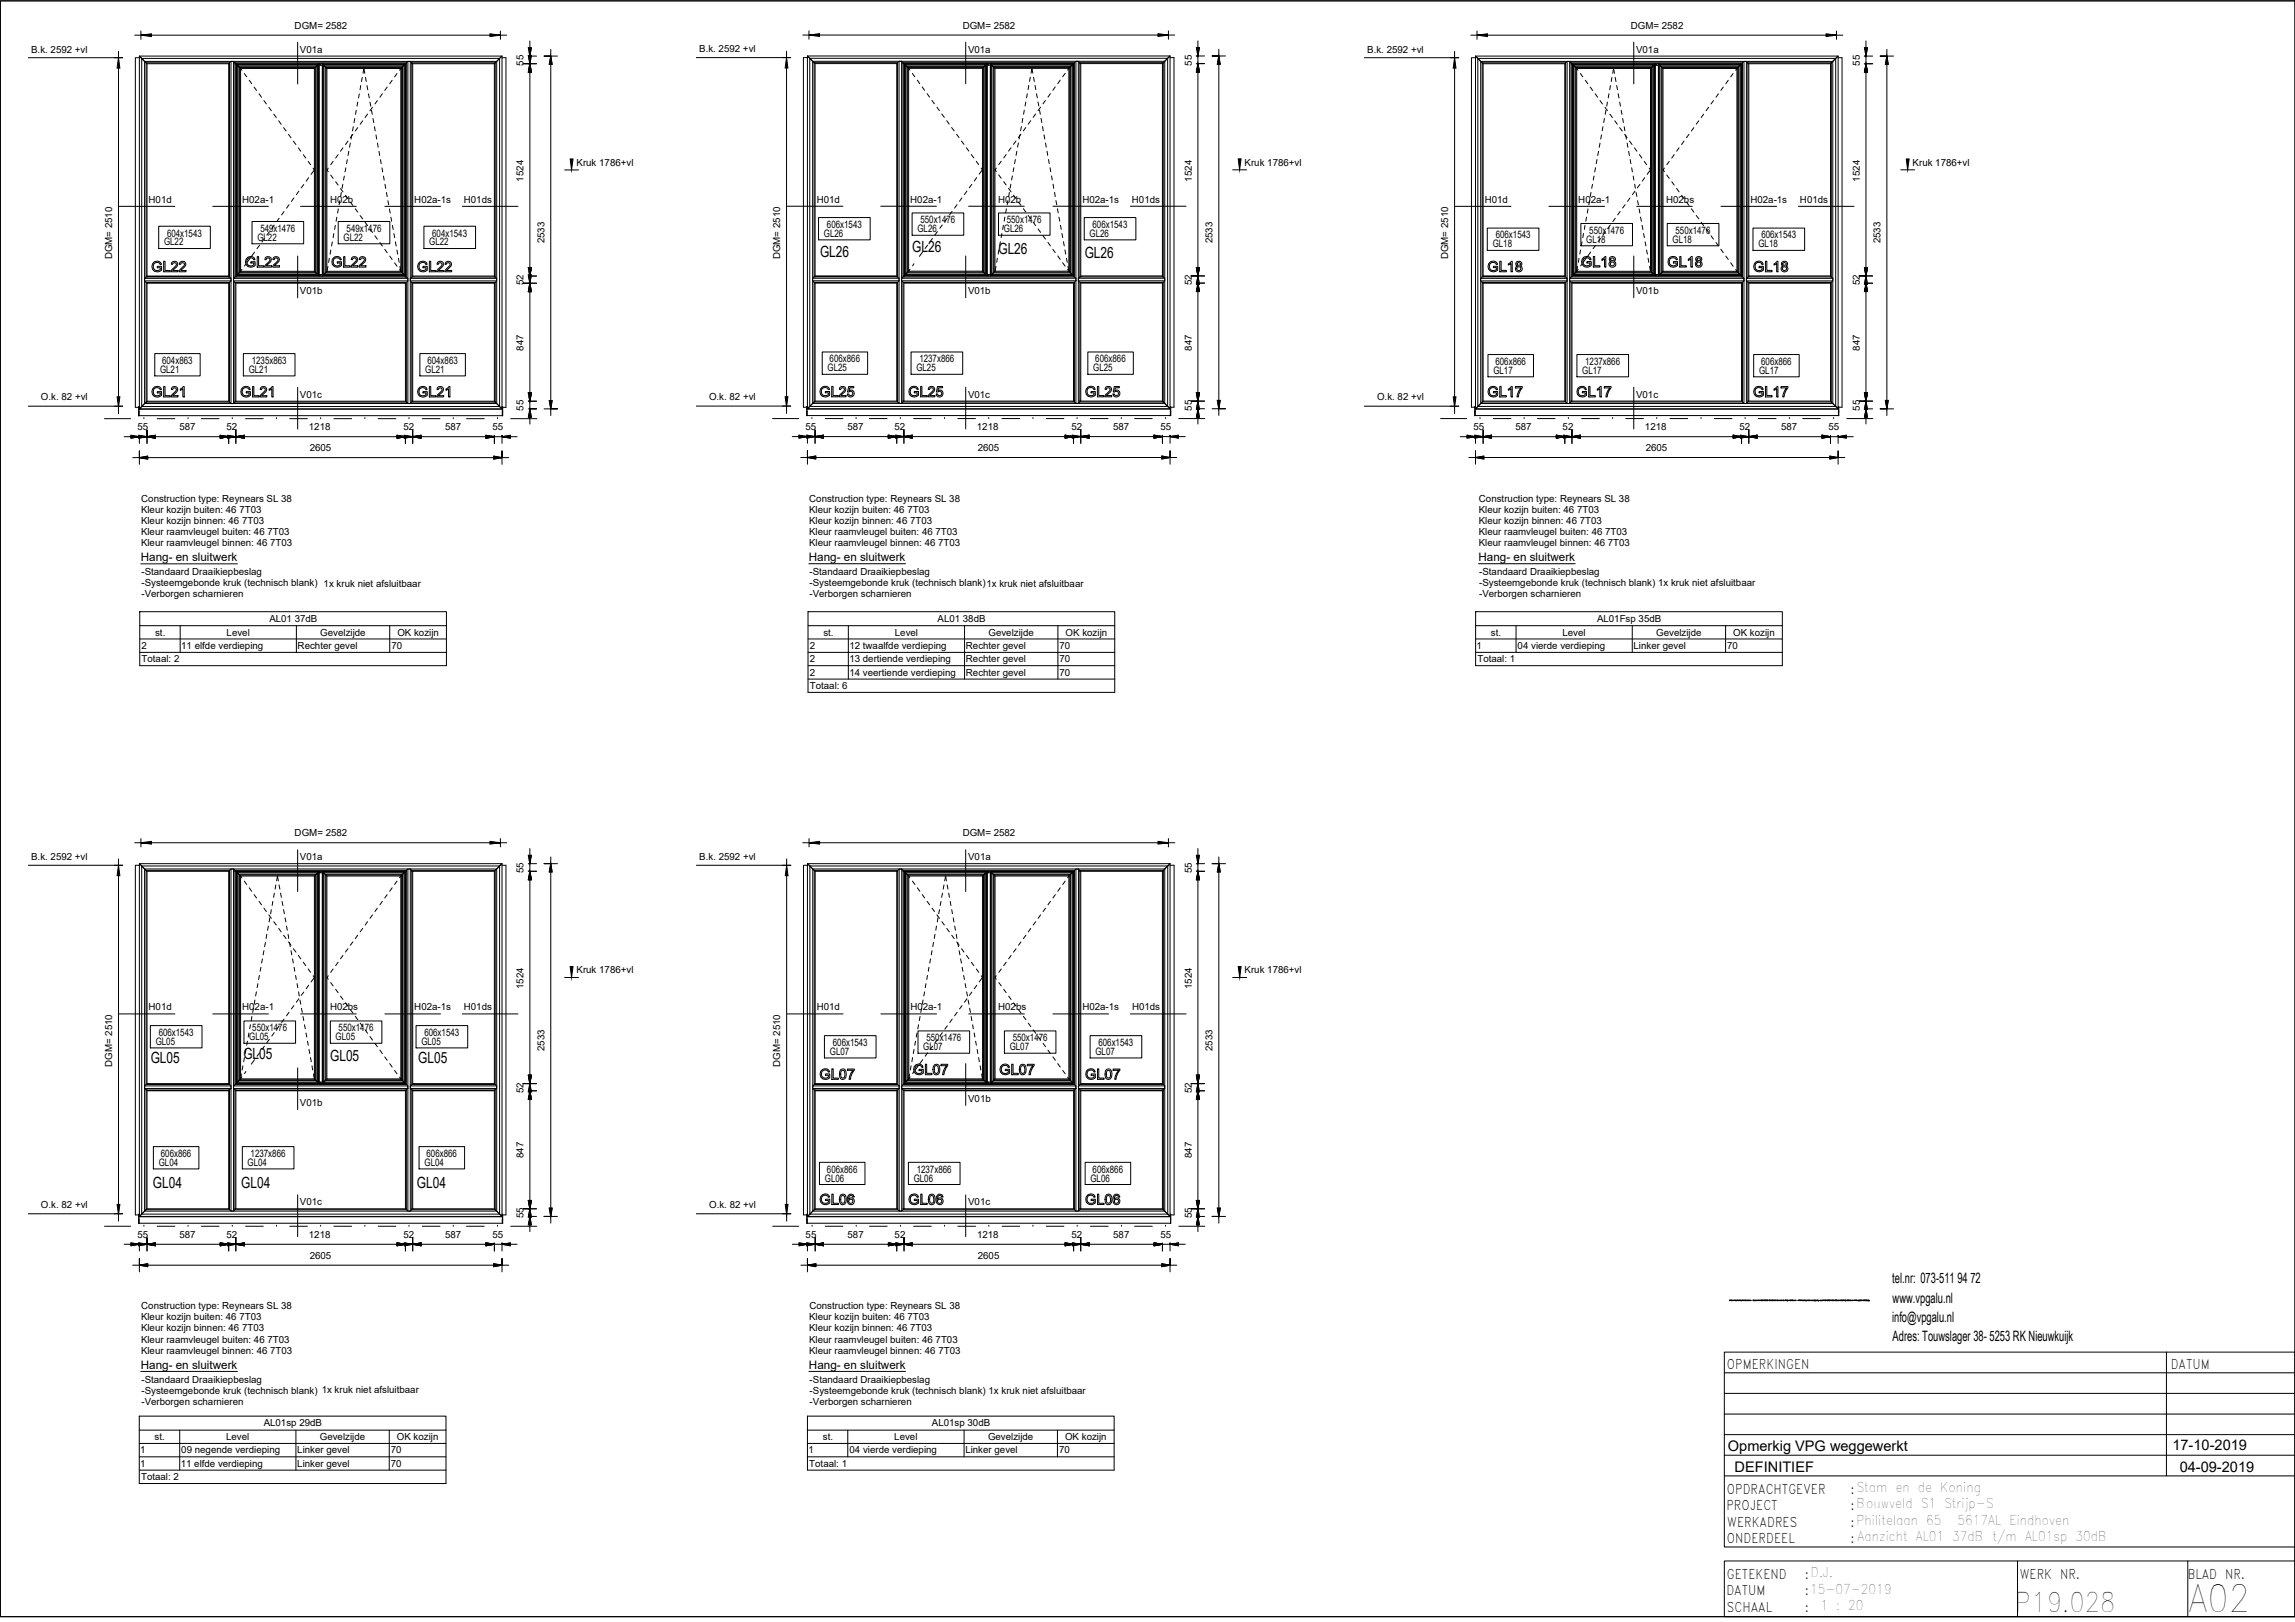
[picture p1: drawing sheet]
<svg xmlns="http://www.w3.org/2000/svg" width="841mm" height="594mm" viewBox="0 0 841 594" stroke-linecap="round" stroke-linejoin="round" font-family="sans-serif">
<defs><g id="words">
<text font-size="13.6" x="801.9" y="590.5">A02</text>
<text font-size="9.8" x="738.4" y="590.5">P19.028</text>
<g font-size="5.7">
<text x="300.5" y="94.3">GL26</text>
<text x="334.3" y="92.4">GL26</text>
<text x="365.9" y="93.2">GL26</text>
<text x="397.5" y="94.5">GL26</text>
<text x="55.2" y="389.5">GL05</text>
<text x="89.2" y="387.9">GL05</text>
<text x="121" y="388.7">GL05</text>
<text x="153.3" y="389.4">GL05</text>
<text x="56" y="435.3">GL04</text>
<text x="88.4" y="435.3">GL04</text>
<text x="152.8" y="435">GL04</text>
</g>
<g font-size="5.3">
<text x="633.2" y="531.3">Opmerkig VPG weggewerkt</text>
<text x="796.1" y="531.1">17-10-2019</text>
<text x="635.7" y="539.2">DEFINITIEF</text>
<text x="798.8" y="539">04-09-2019</text>
</g>
<g font-size="5.2">
<text x="693.4" y="469.8">tel.nr: 073-511 94 72</text>
<text x="693.6" y="477.1">www.vpgalu.nl</text>
<text x="693.4" y="484.1">info@vpgalu.nl</text>
<text x="693.6" y="491.1">Adres: Touwslager 38- 5253 RK Nieuwkuijk</text>
</g>
<g font-size="4.9">
<text x="632.8" y="501.2">OPMERKINGEN</text>
<text x="795.5" y="501.2">DATUM</text>
<text x="632.8" y="547">OPDRACHTGEVER</text>
<text x="678.1" y="547">:Stam en de Koning</text>
<text x="632.7" y="553.2">PROJECT</text>
<text x="678.1" y="553.2">:Bouwveld S1 Strijp-S</text>
<text x="633" y="559.3">WERKADRES</text>
<text x="678.1" y="559.3">:Philitelaan 65</text>
<text x="717.4" y="558.6">5617AL Eindhoven</text>
<text x="632.8" y="565">ONDERDEEL</text>
<text x="678.1" y="565">: Aanzicht AL01 37dB t/m AL01sp 30dB</text>
<text x="632.8" y="578.2">GETEKEND</text>
<text x="661.4" y="578.2">:D.J.</text>
<text x="740.1" y="578.2">WERK NR.</text>
<text x="801.7" y="578.2">BLAD NR.</text>
<text x="632.7" y="584.3">DATUM</text>
<text x="661.4" y="584.3">:15-07-2019</text>
<text x="632.9" y="590.4">SCHAAL</text>
<text x="661.4" y="590.4">:</text>
<text x="667.1" y="589.8">1 : 20</text>
</g>
<g font-size="4.3">
<text x="51.6" y="205.6">Hang- en sluitwerk</text>
<text x="296.4" y="205.6">Hang- en sluitwerk</text>
<text x="541.8" y="205.6">Hang- en sluitwerk</text>
<text x="51.6" y="501.4">Hang- en sluitwerk</text>
<text x="296.4" y="501.4">Hang- en sluitwerk</text>
</g>
<g font-size="3.8">
<text x="303.1" y="83.5">606x1543</text>
<text x="337.3" y="81.8">550x1476</text>
<text x="369" y="81.8">550x1476</text>
<text x="400.4" y="83.5">606x1543</text>
<text x="60.1" y="89.9">GL22</text>
<text x="61.2" y="86.7">604x1543</text>
<text x="94.3" y="88.2">GL22</text>
<text x="95.4" y="84.9">549x1476</text>
<text x="125.9" y="88.2">GL22</text>
<text x="127" y="84.9">549x1476</text>
<text x="157.3" y="89.9">GL22</text>
<text x="158.4" y="86.7">604x1543</text>
<text x="301.9" y="86.8">GL26</text>
<text x="336.2" y="85">GL26</text>
<text x="367.9" y="85">GL26</text>
<text x="399.3" y="86.8">GL26</text>
<text x="548.1" y="87.3">606x1543</text>
<text x="581.3" y="88.9">GL18</text>
<text x="582.4" y="85.7">550x1476</text>
<text x="612.9" y="88.9">GL18</text>
<text x="614" y="85.7">550x1476</text>
<text x="645.5" y="87.3">606x1543</text>
<text x="547" y="90.6">GL18</text>
<text x="644.4" y="90.6">GL18</text>
<text x="58.7" y="136.6">GL21</text>
<text x="59.4" y="133.4">604x863</text>
<text x="91.1" y="136.6">GL21</text>
<text x="92.3" y="133.4">1235x863</text>
<text x="155.9" y="136.6">GL21</text>
<text x="156.6" y="133.4">604x863</text>
<text x="303.3" y="136">GL25</text>
<text x="304" y="132.7">606x866</text>
<text x="335.8" y="136">GL25</text>
<text x="336.9" y="132.7">1237x866</text>
<text x="400.6" y="136">GL25</text>
<text x="401.4" y="132.7">606x866</text>
<text x="547.3" y="136.9">GL17</text>
<text x="548" y="133.7">606x866</text>
<text x="579.8" y="136.9">GL17</text>
<text x="580.9" y="133.7">1237x866</text>
<text x="644.6" y="136.9">GL17</text>
<text x="645.4" y="133.7">606x866</text>
<text x="92.4" y="377.8">550x1476</text>
<text x="124.1" y="377.8">550x1476</text>
<text x="57.1" y="382.7">GL05</text>
<text x="58.2" y="379.5">606x1543</text>
<text x="91.3" y="381">GL05</text>
<text x="123" y="381">GL05</text>
<text x="154.4" y="382.7">GL05</text>
<text x="155.5" y="379.5">606x1543</text>
<text x="305.2" y="383.1">606x1543</text>
<text x="339.5" y="381.4">550x1476</text>
<text x="371.1" y="381.4">550x1476</text>
<text x="402.5" y="383.1">606x1543</text>
<text x="304.1" y="386.3">GL07</text>
<text x="338.4" y="384.7">GL07</text>
<text x="370" y="384.7">GL07</text>
<text x="401.4" y="386.3">GL07</text>
<text x="59" y="423.8">606x866</text>
<text x="91.8" y="423.8">1237x866</text>
<text x="156.3" y="423.8">606x866</text>
<text x="58.2" y="427">GL04</text>
<text x="90.7" y="427">GL04</text>
<text x="155.6" y="427">GL04</text>
<text x="303.1" y="429.5">606x866</text>
<text x="335.9" y="429.5">1237x866</text>
<text x="400.4" y="429.5">606x866</text>
<text x="302.3" y="432.7">GL06</text>
<text x="334.8" y="432.7">GL06</text>
<text x="399.6" y="432.7">GL06</text>
</g>
<g font-size="3.6">
<text x="108" y="10.6">DGM= 2582</text>
<text x="352.8" y="10.5">DGM= 2582</text>
<text x="597.6" y="10.6">DGM= 2582</text>
<text x="11.4" y="19.2">B.k. 2592 +vl</text>
<text x="109.9" y="19.3">V01a</text>
<text x="256.2" y="19.2">B.k. 2592 +vl</text>
<text x="354.7" y="19.2">V01a</text>
<text x="501" y="19.2">B.k. 2592 +vl</text>
<text x="599.6" y="19.2">V01a</text>
<text x="191.9" y="24.1" transform="rotate(-90 191.9 24.1)">55</text>
<text x="436.7" y="24" transform="rotate(-90 436.7 24)">55</text>
<text x="681.5" y="24.1" transform="rotate(-90 681.5 24.1)">55</text>
<text x="211.3" y="60.8">Kruk 1786+vl</text>
<text x="456.1" y="60.7">Kruk 1786+vl</text>
<text x="700.9" y="60.8">Kruk 1786+vl</text>
<text x="191.9" y="66.5" transform="rotate(-90 191.9 66.5)">1524</text>
<text x="436.7" y="66.5" transform="rotate(-90 436.7 66.5)">1524</text>
<text x="681.5" y="66.5" transform="rotate(-90 681.5 66.5)">1524</text>
<text x="54.5" y="74.3">H01d</text>
<text x="88.8" y="74.3">H02a-1</text>
<text x="120.9" y="74.3">H02b</text>
<text x="151.8" y="74.3">H02a-1s</text>
<text x="170" y="74.3">H01ds</text>
<text x="299.3" y="74.3">H01d</text>
<text x="333.6" y="74.3">H02a-1</text>
<text x="365.7" y="74.3">H02b</text>
<text x="396.6" y="74.3">H02a-1s</text>
<text x="414.8" y="74.3">H01ds</text>
<text x="544.1" y="74.3">H01d</text>
<text x="578.4" y="74.3">H02a-1</text>
<text x="610.6" y="74.3">H02bs</text>
<text x="641.5" y="74.3">H02a-1s</text>
<text x="659.6" y="74.3">H01ds</text>
<text x="199.5" y="89.2" transform="rotate(-90 199.5 89.2)">2533</text>
<text x="444.4" y="89.1" transform="rotate(-90 444.4 89.1)">2533</text>
<text x="689.2" y="89.2" transform="rotate(-90 689.2 89.2)">2533</text>
<text x="41" y="95" transform="rotate(-90 41 95)">DGM= 2510</text>
<text x="285.9" y="95" transform="rotate(-90 285.9 95)">DGM= 2510</text>
<text x="530.7" y="95" transform="rotate(-90 530.7 95)">DGM= 2510</text>
<text x="109.9" y="107.8">V01b</text>
<text x="191.9" y="104.5" transform="rotate(-90 191.9 104.5)">52</text>
<text x="354.7" y="107.8">V01b</text>
<text x="436.7" y="104.5" transform="rotate(-90 436.7 104.5)">52</text>
<text x="599.6" y="107.8">V01b</text>
<text x="681.5" y="104.5" transform="rotate(-90 681.5 104.5)">52</text>
<text x="191.9" y="128.5" transform="rotate(-90 191.9 128.5)">847</text>
<text x="436.7" y="128.4" transform="rotate(-90 436.7 128.4)">847</text>
<text x="681.5" y="128.4" transform="rotate(-90 681.5 128.4)">847</text>
<text x="15" y="146.5">O.k. 82 +vl</text>
<text x="109.9" y="145.7">V01c</text>
<text x="259.8" y="146.4">O.k. 82 +vl</text>
<text x="354.7" y="145.6">V01c</text>
<text x="504.6" y="146.5">O.k. 82 +vl</text>
<text x="599.6" y="145.6">V01c</text>
<text x="191.9" y="150.5" transform="rotate(-90 191.9 150.5)">55</text>
<text x="436.7" y="150.4" transform="rotate(-90 436.7 150.4)">55</text>
<text x="681.5" y="150.4" transform="rotate(-90 681.5 150.4)">55</text>
<text x="50.4" y="157.7">55</text>
<text x="65.7" y="157.7">587</text>
<text x="83" y="157.7">52</text>
<text x="113.2" y="157.7">1218</text>
<text x="147.8" y="157.7">52</text>
<text x="163.1" y="157.7">587</text>
<text x="180.5" y="157.7">55</text>
<text x="295.2" y="157.6">55</text>
<text x="310.5" y="157.6">587</text>
<text x="327.8" y="157.6">52</text>
<text x="358" y="157.6">1218</text>
<text x="392.6" y="157.6">52</text>
<text x="407.9" y="157.6">587</text>
<text x="425.3" y="157.6">55</text>
<text x="540" y="157.7">55</text>
<text x="555.4" y="157.7">587</text>
<text x="572.6" y="157.7">52</text>
<text x="602.8" y="157.7">1218</text>
<text x="637.4" y="157.7">52</text>
<text x="652.7" y="157.7">587</text>
<text x="670.1" y="157.7">55</text>
<text x="113.5" y="165.3">2605</text>
<text x="358.3" y="165.3">2605</text>
<text x="603.1" y="165.3">2605</text>
<text x="51.8" y="183.8">Construction type: Reynears SL 38</text>
<text x="296.6" y="183.7">Construction type: Reynears SL 38</text>
<text x="542" y="183.7">Construction type: Reynears SL 38</text>
<text x="51.7" y="187.8">Kleur kozijn buiten: 46 7T03</text>
<text x="51.7" y="191.9">Kleur kozijn binnen: 46 7T03</text>
<text x="296.5" y="187.8">Kleur kozijn buiten: 46 7T03</text>
<text x="296.5" y="191.8">Kleur kozijn binnen: 46 7T03</text>
<text x="541.9" y="187.8">Kleur kozijn buiten: 46 7T03</text>
<text x="541.9" y="191.8">Kleur kozijn binnen: 46 7T03</text>
<text x="51.7" y="195.9">Kleur raamvleugel buiten: 46 7T03</text>
<text x="296.5" y="195.9">Kleur raamvleugel buiten: 46 7T03</text>
<text x="541.9" y="195.9">Kleur raamvleugel buiten: 46 7T03</text>
<text x="51.7" y="200">Kleur raamvleugel binnen: 46 7T03</text>
<text x="296.5" y="199.9">Kleur raamvleugel binnen: 46 7T03</text>
<text x="541.9" y="199.9">Kleur raamvleugel binnen: 46 7T03</text>
<text x="51.8" y="210.6">-Standaard Draaikiepbeslag</text>
<text x="51.8" y="214.7">-Systeemgebonde kruk (technisch blank) 1x kruk niet afsluitbaar</text>
<text x="296.7" y="210.6">-Standaard Draaikiepbeslag</text>
<text x="296.7" y="214.6">-Systeemgebonde kruk (technisch blank)1x kruk niet afsluitbaar</text>
<text x="542.1" y="210.6">-Standaard Draaikiepbeslag</text>
<text x="542.1" y="214.6">-Systeemgebonde kruk (technisch blank) 1x kruk niet afsluitbaar</text>
<text x="51.8" y="218.8">-Verborgen scharnieren</text>
<text x="296.7" y="218.7">-Verborgen scharnieren</text>
<text x="542.1" y="218.7">-Verborgen scharnieren</text>
<text x="98.7" y="227.8">AL01 37dB</text>
<text x="343.6" y="227.8">AL01 38dB</text>
<text x="585.2" y="227.8">AL01Fsp 35dB</text>
<text x="56.8" y="232.8">st.</text>
<text x="83" y="232.8">Level</text>
<text x="117.4" y="232.8">Gevelzijde</text>
<text x="145.6" y="232.8">OK kozijn</text>
<text x="301.7" y="232.8">st.</text>
<text x="327.9" y="232.8">Level</text>
<text x="362.2" y="232.8">Gevelzijde</text>
<text x="390.5" y="232.8">OK kozijn</text>
<text x="546.4" y="232.8">st.</text>
<text x="572.6" y="232.8">Level</text>
<text x="606.9" y="232.8">Gevelzijde</text>
<text x="635.2" y="232.8">OK kozijn</text>
<text x="51.9" y="237.7">2</text>
<text x="66.4" y="237.7">11 elfde verdieping</text>
<text x="109.1" y="237.7">Rechter gevel</text>
<text x="143.4" y="237.7">70</text>
<text x="296.7" y="237.7">2</text>
<text x="311.3" y="237.7">12 twaalfde verdieping</text>
<text x="354" y="237.7">Rechter gevel</text>
<text x="388.3" y="237.7">70</text>
<text x="541.1" y="237.7">1</text>
<text x="556.2" y="237.7">04 vierde verdieping</text>
<text x="598.6" y="237.7">Linker gevel</text>
<text x="633" y="237.7">70</text>
<text x="51.9" y="242.5">Totaal: 2</text>
<text x="296.7" y="242.5">2</text>
<text x="311.3" y="242.5">13 dertiende verdieping</text>
<text x="354" y="242.5">Rechter gevel</text>
<text x="388.3" y="242.5">70</text>
<text x="541.4" y="242.5">Totaal: 1</text>
<text x="296.7" y="247.5">2</text>
<text x="311.3" y="247.5">14 veertiende verdieping</text>
<text x="354" y="247.5">Rechter gevel</text>
<text x="388.3" y="247.5">70</text>
<text x="296.8" y="252.3">Totaal: 6</text>
<text x="108" y="306.3">DGM= 2582</text>
<text x="352.8" y="306.3">DGM= 2582</text>
<text x="11.4" y="315">B.k. 2592 +vl</text>
<text x="109.9" y="315.1">V01a</text>
<text x="256.3" y="315">B.k. 2592 +vl</text>
<text x="354.8" y="315.1">V01a</text>
<text x="191.9" y="319.8" transform="rotate(-90 191.9 319.8)">55</text>
<text x="436.7" y="319.8" transform="rotate(-90 436.7 319.8)">55</text>
<text x="211.3" y="356.5">Kruk 1786+vl</text>
<text x="456.1" y="356.5">Kruk 1786+vl</text>
<text x="191.9" y="362.3" transform="rotate(-90 191.9 362.3)">1524</text>
<text x="436.7" y="362.3" transform="rotate(-90 436.7 362.3)">1524</text>
<text x="54.5" y="370.1">H01d</text>
<text x="88.8" y="370.1">H02a-1</text>
<text x="120.9" y="370.1">H02bs</text>
<text x="151.8" y="370.1">H02a-1s</text>
<text x="170" y="370.1">H01ds</text>
<text x="299.3" y="370.1">H01d</text>
<text x="333.6" y="370.1">H02a-1</text>
<text x="365.8" y="370.1">H02bs</text>
<text x="396.6" y="370.1">H02a-1s</text>
<text x="414.9" y="370.1">H01ds</text>
<text x="199.5" y="385" transform="rotate(-90 199.5 385)">2533</text>
<text x="444.4" y="385" transform="rotate(-90 444.4 385)">2533</text>
<text x="41" y="390.8" transform="rotate(-90 41 390.8)">DGM= 2510</text>
<text x="285.9" y="390.8" transform="rotate(-90 285.9 390.8)">DGM= 2510</text>
<text x="191.9" y="400.3" transform="rotate(-90 191.9 400.3)">52</text>
<text x="436.7" y="400.3" transform="rotate(-90 436.7 400.3)">52</text>
<text x="109.9" y="405.1">V01b</text>
<text x="354.8" y="403.6">V01b</text>
<text x="191.9" y="424.2" transform="rotate(-90 191.9 424.2)">847</text>
<text x="436.7" y="424.2" transform="rotate(-90 436.7 424.2)">847</text>
<text x="15" y="442.3">O.k. 82 +vl</text>
<text x="109.9" y="441.5">V01c</text>
<text x="259.9" y="442.3">O.k. 82 +vl</text>
<text x="354.8" y="441.5">V01c</text>
<text x="191.9" y="446.2" transform="rotate(-90 191.9 446.2)">55</text>
<text x="436.7" y="446.2" transform="rotate(-90 436.7 446.2)">55</text>
<text x="50.4" y="453.4">55</text>
<text x="65.7" y="453.4">587</text>
<text x="83" y="453.4">52</text>
<text x="113.2" y="453.4">1218</text>
<text x="147.8" y="453.4">52</text>
<text x="163.1" y="453.4">587</text>
<text x="180.5" y="453.4">55</text>
<text x="295.2" y="453.4">55</text>
<text x="310.6" y="453.4">587</text>
<text x="327.9" y="453.4">52</text>
<text x="358" y="453.4">1218</text>
<text x="392.6" y="453.4">52</text>
<text x="408" y="453.4">587</text>
<text x="425.3" y="453.4">55</text>
<text x="113.5" y="461.1">2605</text>
<text x="358.3" y="461.1">2605</text>
<text x="51.8" y="479.6">Construction type: Reynears SL 38</text>
<text x="296.6" y="479.6">Construction type: Reynears SL 38</text>
<text x="51.7" y="483.6">Kleur kozijn buiten: 46 7T03</text>
<text x="296.5" y="483.6">Kleur kozijn buiten: 46 7T03</text>
<text x="51.7" y="487.7">Kleur kozijn binnen: 46 7T03</text>
<text x="51.7" y="491.7">Kleur raamvleugel buiten: 46 7T03</text>
<text x="296.5" y="487.7">Kleur kozijn binnen: 46 7T03</text>
<text x="296.5" y="491.7">Kleur raamvleugel buiten: 46 7T03</text>
<text x="51.7" y="495.7">Kleur raamvleugel binnen: 46 7T03</text>
<text x="296.5" y="495.7">Kleur raamvleugel binnen: 46 7T03</text>
<text x="51.8" y="506.4">-Standaard Draaikiepbeslag</text>
<text x="296.7" y="506.4">-Standaard Draaikiepbeslag</text>
<text x="51.8" y="510.5">-Systeemgebonde kruk (technisch blank) 1x kruk niet afsluitbaar</text>
<text x="51.8" y="514.5">-Verborgen scharnieren</text>
<text x="296.7" y="510.5">-Systeemgebonde kruk (technisch blank) 1x kruk niet afsluitbaar</text>
<text x="296.7" y="514.5">-Verborgen scharnieren</text>
<text x="56.7" y="527.4">st.</text>
<text x="82.9" y="527.4">Level</text>
<text x="96.6" y="522.4">AL01sp 29dB</text>
<text x="117.2" y="527.4">Gevelzijde</text>
<text x="145.4" y="527.4">OK kozijn</text>
<text x="301.5" y="527.4">st.</text>
<text x="327.7" y="527.4">Level</text>
<text x="341.5" y="522.4">AL01sp 30dB</text>
<text x="362.1" y="527.4">Gevelzijde</text>
<text x="390.3" y="527.4">OK kozijn</text>
<text x="51.4" y="532.3">1</text>
<text x="66.4" y="532.3">09 negende verdieping</text>
<text x="109" y="532.3">Linker gevel</text>
<text x="143.2" y="532.3">70</text>
<text x="296.3" y="532.3">1</text>
<text x="311.3" y="532.3">04 vierde verdieping</text>
<text x="353.8" y="532.3">Linker gevel</text>
<text x="388.1" y="532.3">70</text>
<text x="51.4" y="537.2">1</text>
<text x="66.2" y="537.2">11 elfde verdieping</text>
<text x="109" y="537.2">Linker gevel</text>
<text x="143.2" y="537.2">70</text>
<text x="296.6" y="537.2">Totaal: 1</text>
<text x="51.7" y="542.1">Totaal: 2</text>
</g>
</g></defs>
<!-- layer: A-GENM -->
<g fill="none" stroke="#000" stroke-width=".37">
<path d="M51.1 21.1h-1.5v128.1h1.5M88.2 25.1l.4 .6M89.5 26.9l.9 1.3M91.3 29.4l.9 1.3M93.1 31.9l.9 1.2M94.9 34.3l.9 1.3M96.7 36.8l.9 1.3M98.5 39.3l.9 1.3M131.1 37.4l-.3 1.5M131.6 34.4l-.2 1.5M132.2 31.3l-.3 1.6M132.7 28.3l-.2 1.6"/>
<path d="M133 26.9l.3-1.8 .4 1.8M133.9 28.3l.3 1.6M134.5 31.3l.3 1.6M135 34.4l.3 1.5M135.6 37.4l.3 1.5M136.5 39.3l-.9 1.3M138.3 36.8l-.9 1.3M140.1 34.3l-.9 1.3M141.9 31.9l-.9 1.2M143.7 29.4l-.9 1.3M145.5 26.9l-.9 1.3M146.9 25.1l-.5 .6"/>
<path d="M184 21.1h1.4v128.1h-1.2M295.9 21.1h-1.5v128.1h1.5M333 25l.4 .7M334.3 26.9l.9 1.2M336.2 29.4l.8 1.2M337.9 31.8l.9 1.3M339.8 34.3l.8 1.3M341.5 36.8l.9 1.2M343.4 39.3l.8 1.2M375.9 37.4l-.2 1.4M376.5 34.3l-.3 1.5M377 31.3l-.2 1.5"/>
<path d="M377.6 28.3l-.3 1.5M377.9 26.8l.2-1.8 .4 1.8M378.7 28.3l.3 1.5M379.3 31.3l.3 1.5M379.8 34.3l.3 1.5M380.4 37.4l.3 1.4M381.3 39.3l-.9 1.2M383.1 36.8l-.9 1.2M384.9 34.3l-.9 1.3M386.7 31.8l-.9 1.3M388.5 29.4l-.9 1.2M390.3 26.9l-.9 1.2"/>
<path d="M391.7 25l-.5 .7M428.8 21.1h1.4v128.1h-1.2M540.7 21.1h-1.5v128.1h1.5M577.8 25.1l.5 .6M579.1 26.9l.9 1.3M581 29.4l.9 1.3M582.7 31.9l.9 1.2M584.6 34.3l.9 1.3M586.3 36.8l.9 1.3M588.2 39.3l.9 1.2M589.1 37.4l-.3 1.5M589.6 34.3l-.2 1.6"/>
<path d="M590.2 31.3l-.3 1.6M590.7 28.3l-.2 1.6M591 26.9l.3-1.8 .3 1.8M591.9 28.3l.3 1.6M592.4 31.3l.3 1.6M593 34.3l.3 1.6M593.5 37.4l.3 1.5M626.1 39.3l-.9 1.2M627.9 36.8l-.9 1.3M629.7 34.3l-.9 1.3M631.5 31.9l-.9 1.2M633.3 29.4l-.9 1.3"/>
<path d="M635.1 26.9l-.9 1.3M636.5 25.1l-.5 .6M673.6 21.1h1.4v128.1h-1.2M100.3 41.8l.9 1.2M102.1 44.3l.9 1.2M103.9 46.8l.9 1.2M105.7 49.2l.9 1.2M107.5 51.7l.9 1.2M109.3 54.2l.9 1.2M111.2 56.7l.8 1.2M112.9 59.1l.9 1.2M122.1 59.1l-.9 1.2"/>
<path d="M123.9 56.7l-.9 1.2M125.7 54.2l-.9 1.2M127.3 58.5l-.3 1.5M127.5 51.7l-.9 1.2M127.8 55.4l-.3 1.6M128.4 52.4l-.3 1.5M128.9 49.4l-.3 1.5M129.3 49.2l-.9 1.2M129.5 46.4l-.3 1.5M130 43.4l-.3 1.5M130.5 40.4l-.2 1.5M131.1 46.8l-.9 1.2"/>
<path d="M132.9 44.3l-.9 1.2M134.7 41.8l-.9 1.2M136.1 40.4l.3 1.5M136.7 43.4l.3 1.5M137.2 46.4l.3 1.5M137.8 49.4l.2 1.5M138.3 52.4l.3 1.5M138.9 55.4l.2 1.6M139.4 58.5l.3 1.5M345.1 41.8l1 1.2M346.9 44.2l.9 1.3M348.7 46.7l1 1.2"/>
<path d="M350.5 49.2l.9 1.2M352.3 51.7l1 1.2M354.1 54.1l.9 1.2M356 56.6l.9 1.2M357.7 59.1l.9 1.2M366.9 59.1l-.9 1.2M368.7 56.6l-.9 1.2M370.5 54.1l-.9 1.2M372.1 58.4l-.3 1.5M372.3 51.7l-.9 1.2M372.6 55.4l-.3 1.5M373.2 52.4l-.3 1.5"/>
<path d="M373.7 49.4l-.2 1.5M374.1 49.2l-.9 1.2M374.3 46.4l-.3 1.5M374.8 43.4l-.2 1.5M375.4 40.4l-.3 1.4M375.9 46.7l-.9 1.2M377.7 44.2l-.9 1.3M379.5 41.8l-.9 1.2M380.9 40.4l.3 1.4M381.5 43.4l.3 1.5M382 46.4l.3 1.5M382.6 49.4l.2 1.5"/>
<path d="M383.1 52.4l.3 1.5M383.7 55.4l.2 1.5M384.2 58.4l.3 1.5M585.2 58.4l-.3 1.6M585.8 55.4l-.3 1.6M586.3 52.4l-.3 1.5M586.9 49.4l-.3 1.5M587.4 46.4l-.3 1.5M588 43.4l-.3 1.5M588.5 40.4l-.3 1.5M589.9 41.8l1 1.2M591.8 44.3l.9 1.2"/>
<path d="M593.5 46.8l1 1.2M594.1 40.4l.3 1.5M594.6 43.4l.3 1.5M595.2 46.4l.2 1.5M595.4 49.2l.9 1.2M595.7 49.4l.3 1.5M596.3 52.4l.2 1.5M596.8 55.4l.3 1.6M597.1 51.7l1 1.2M597.4 58.4l.2 1.6M599 54.2l.8 1.2M600.8 56.6l.9 1.3"/>
<path d="M602.6 59.1l.8 1.2M611.7 59.1l-.9 1.2M613.5 56.6l-.9 1.3M615.3 54.2l-.9 1.2M617.1 51.7l-.9 1.2M618.9 49.2l-.9 1.2M620.7 46.8l-.9 1.2M622.5 44.3l-.9 1.2M624.3 41.8l-.9 1.2M102.3 79.9l-.9 1.3M104.1 77.5l-.9 1.2M105.9 75l-.9 1.3"/>
<path d="M107.7 72.5l-.9 1.3M109.5 70l-.9 1.3M111.3 67.6l-.9 1.2M113.1 65.1l-.9 1.3M114.8 61.6l.4 .6-1.2 1.7M120.3 61.6l-.5 .6 .5 .7M121.2 64.1l.9 1.2M123 66.6l.9 1.2M123.4 79.6l-.2 1.4M124 76.5l-.3 1.5M124.5 73.5l-.2 1.5M124.8 69.1l.9 1.2"/>
<path d="M125.1 70.5l-.3 1.5M125.6 67.5l-.3 1.5M126.2 64.5l-.3 1.5M126.6 71.5l.9 1.2M126.7 61.5l-.3 1.5M128.4 74l.9 1.2M130.2 76.5l.9 1.2M132 79l.9 1.2M140 61.5l.2 1.5M140.5 64.5l.3 1.5M141.1 67.5l.2 1.5M141.6 70.5l.3 1.5"/>
<path d="M142.1 73.5l.3 1.5M142.7 76.5l.3 1.5M143.2 79.6l.3 1.4M347.1 79.9l-.9 1.2M348.9 77.4l-.9 1.3M350.7 74.9l-.9 1.3M352.5 72.5l-.9 1.2M354.3 70l-.9 1.3M356.1 67.5l-.9 1.3M357.9 65l-.9 1.3M359.6 61.6l.4 .6-1.2 1.6M365.1 61.6l-.5 .6 .5 .6"/>
<path d="M366 64.1l.9 1.2M367.8 66.5l.9 1.2M368.2 79.5l-.2 1.5M368.8 76.5l-.3 1.5M369.3 73.5l-.2 1.5M369.6 69l.9 1.2M369.9 70.5l-.3 1.5M370.4 67.5l-.3 1.5M371 64.4l-.3 1.5M371.4 71.5l.9 1.2M371.5 61.4l-.3 1.5M373.2 74l.9 1.2"/>
<path d="M375 76.4l.9 1.3M376.8 78.9l.9 1.3M384.8 61.4l.2 1.5M385.3 64.4l.3 1.5M385.9 67.5l.3 1.5M386.4 70.5l.3 1.5M387 73.5l.3 1.5M387.5 76.5l.3 1.5M388.1 79.5l.3 1.5M581.4 79.5l-.3 1.5M581.9 76.5l-.2 1.5M582.5 73.5l-.3 1.5"/>
<path d="M583 70.5l-.3 1.5M583.6 67.5l-.3 1.5M584.1 64.5l-.3 1.5M584.7 61.4l-.3 1.6M591.9 79.9l-.9 1.3M593.7 77.4l-.9 1.3M595.5 75l-.9 1.2M597.3 72.5l-.9 1.3M597.9 61.4l.3 1.6M598.5 64.5l.2 1.5M599 67.5l.3 1.5M599.1 70l-.9 1.3"/>
<path d="M599.6 70.5l.2 1.5M600.1 73.5l.3 1.5M600.7 76.5l.2 1.5M600.9 67.6l-.9 1.2M601.2 79.5l.3 1.5M602.7 65.1l-.9 1.2M604.4 61.6l.4 .6-1.2 1.7M609.9 61.6l-.4 .6 .4 .6M610.8 64.1l.9 1.2M612.6 66.6l.9 1.2M614.4 69l.9 1.3M616.2 71.5l.9 1.2"/>
<path d="M618 74l.9 1.2M619.8 76.5l.9 1.2M621.6 78.9l.9 1.3M88.7 98.7l-.5 .7M90.1 96.7l-.5 .7M91.8 94.4l-1.3 1.8M93.3 92.3l-1.2 1.7M95.1 89.8l-.9 1.3M96.9 87.4l-.9 1.2M98.7 84.9l-.9 1.2M100.5 82.4l-.9 1.3M120.2 97.6l-.4 1.8"/>
<path d="M120.7 94.6l-.3 1.5M121.2 91.6l-.2 1.5M121.8 88.6l-.3 1.5M122.3 85.6l-.2 1.5M122.9 82.6l-.3 1.4M133.8 81.4l.9 1.2M135.6 83.9l.9 1.2M137.4 86.4l.9 1.2M139.2 88.8l.9 1.3M141 91.3l.9 1.3M142.8 93.8l.9 1.3M143.8 82.6l.3 1.4"/>
<path d="M144.3 85.6l.3 1.5M144.6 96.3l.9 1.2M144.9 88.6l.3 1.5M145.4 91.6l.3 1.5M146 94.6l.3 1.5M146.5 97.6l.4 1.8-.5-.7M333.5 98.6l-.5 .7M334.9 96.6l-.5 .8M338.1 92.3l-1.2 1.6M339.9 89.8l-.9 1.2M341.7 87.3l-.9 1.3M343.5 84.9l-.9 1.2"/>
<path d="M345.3 82.4l-.9 1.2M365 97.6l-.4 1.7M365.5 94.5l-.3 1.6M366 91.5l-.2 1.6M366.6 88.5l-.3 1.6M367.1 85.5l-.2 1.5M367.7 82.5l-.3 1.5M378.6 81.4l.9 1.2M380.4 83.8l.9 1.3M382.2 86.3l.9 1.3M384 88.8l.9 1.3M385.8 91.3l.9 1.2"/>
<path d="M387.6 93.7l.9 1.3M388.6 82.5l.3 1.5M389.2 85.5l.3 1.5M389.4 96.2l.9 1.3M389.7 88.5l.3 1.6M390.3 91.5l.3 1.6M390.8 94.5l.3 1.6M391.4 97.6l.3 1.7-.5-.6M578.1 97.6l-.3 1.8 .5-.7M578.6 94.6l-.2 1.5M579.2 91.6l-.3 1.5M579.7 96.7l-.5 .7"/>
<path d="M579.7 88.6l-.2 1.5M580.3 85.5l-.3 1.6M580.8 82.5l-.2 1.5M581.4 94.4l-1.3 1.8M582.9 92.3l-1.2 1.7M584.7 89.8l-.9 1.3M586.5 87.3l-.9 1.3M588.3 84.9l-.9 1.2M590.1 82.4l-.9 1.3M601.8 82.5l.3 1.5M602.3 85.5l.3 1.6M602.9 88.6l.3 1.5"/>
<path d="M603.4 91.6l.3 1.5M604 94.6l.2 1.5M604.5 97.6l.3 1.8M623.4 81.4l.9 1.2M625.2 83.9l.9 1.2M627 86.4l.9 1.2M628.8 88.8l.9 1.3M630.6 91.3l.9 1.3M632.4 93.8l.9 1.2M634.2 96.2l.9 1.3M636 98.7l.5 .7M50.8 148.9v3.4l133.3-.1"/>
<path d="M50.8 150.8h.1M50.9 149.9h133.2M51.1 148.9l-.2 3.4M184 148.9l.1 3.2M184 149.2h.1M184.1 150.8l.1 1.5zM184.2 148.9v1.9M295.6 148.9v3.3l.3-3.3M295.6 150.8h.1M295.7 152.2h133.2M295.7 149.8h133.2M428.8 148.9l.1 3.1"/>
<path d="M428.8 149.2h.1M428.9 150.8l.1 1.4zM429 148.9v1.9M540.5 148.9v3.3v-3.3M540.5 150.8h.1M540.5 152.2h133.2M540.5 148.9h.2M540.5 149.8h133.2M673.6 149.2h.1M673.6 148.9h.1M673.7 150.8h.1M673.7 148.9v3.1"/>
<path d="M673.7 150.8l.1 1.4zM673.8 148.9v1.9M51.1 316.9h-1.5v128.1h1.5M184 316.9h1.4v128.1h-1.2M295.9 316.9h-1.4v128.1h1.1M428.8 316.9h1.5v128.1h-1.5M88.2 320.9l.4 .6M89.5 322.7l.9 1.2M91.3 325.2l.9 1.2M93.1 327.7l.9 1.2M94.9 330.1l.9 1.3M96.7 332.6l.9 1.3"/>
<path d="M98.3 339.2l-.2 1.5M98.5 335.1l.9 1.3M98.9 336.2l-.3 1.5M99.4 333.2l-.2 1.5M100 330.2l-.3 1.5M100.3 337.6l.9 1.2M100.5 327.1l-.2 1.5M101.1 324.1l-.3 1.5M101.4 322.6l.3-1.7 .3 1.7M102.3 324.1l.3 1.5M102.8 327.1l.3 1.5M103.4 330.2l.3 1.5"/>
<path d="M103.9 333.2l.3 1.5M104.5 336.2l.3 1.5M105 339.2l.3 1.5M134.7 337.6l-.9 1.2M136.5 335.1l-.9 1.3M138.3 332.6l-.9 1.3M140.1 330.1l-.9 1.3M141.9 327.7l-.9 1.2M143.7 325.2l-.9 1.2M145.5 322.7l-.9 1.2M146.9 320.9l-.5 .6M333 320.9l.4 .6"/>
<path d="M334.4 322.7l.9 1.2M336.2 325.2l.9 1.2M338 327.7l.9 1.2M339.8 330.1l.9 1.3M341.6 332.6l.9 1.3M343.2 339.2l-.3 1.5M343.4 335.1l.9 1.3M343.7 336.2l-.2 1.5M344.3 333.2l-.3 1.5M344.8 330.2l-.3 1.5M345.2 337.6l.9 1.2M345.4 327.1l-.3 1.5"/>
<path d="M345.9 324.1l-.3 1.5M346.2 322.6l.3-1.7 .3 1.7M347.1 324.1l.3 1.5M347.7 327.1l.2 1.5M348.2 330.2l.3 1.5M348.8 333.2l.2 1.5M349.3 336.2l.3 1.5M349.9 339.2l.2 1.5M379.5 337.6l-.9 1.2M381.3 335.1l-.9 1.3M383.1 332.6l-.8 1.3M384.9 330.1l-.9 1.3"/>
<path d="M386.7 327.7l-.8 1.2M388.5 325.2l-.9 1.2M390.3 322.7l-.8 1.2M391.7 320.9l-.5 .6M95.1 357.3l-.3 1.4M95.6 354.3l-.3 1.4M96.2 351.2l-.3 1.5M96.7 348.2l-.3 1.5M97.3 345.2l-.3 1.5M97.8 342.2l-.3 1.5M102.1 340l.9 1.3M103.9 342.5l.9 1.3"/>
<path d="M105.6 342.2l.2 1.5M105.7 345l.9 1.2M106.1 345.2l.3 1.5M106.7 348.2l.2 1.5M107.2 351.2l.3 1.5M107.5 347.5l.9 1.2M107.8 354.3l.2 1.4M108.3 357.3l.3 1.4M109.3 349.9l.9 1.3M111.2 352.4l.8 1.3M112.9 354.9l.9 1.2M114.8 357.4l.4 .6-1.2 1.6"/>
<path d="M120.3 357.4l-.5 .6 .5 .7M121.2 359.9l.9 1.2M122.1 354.9l-.9 1.2M123.9 352.4l-.9 1.3M125.7 349.9l-.9 1.3M127.5 347.5l-.9 1.2M129.3 345l-.9 1.2M131.1 342.5l-.9 1.3M132.9 340l-.9 1.3M339.9 357.3l-.3 1.4M340.4 354.3l-.2 1.4M341 351.2l-.3 1.5"/>
<path d="M341.5 348.2l-.2 1.5M342.1 345.2l-.3 1.5M342.6 342.2l-.2 1.5M346.9 340l1 1.3M348.8 342.5l.9 1.3M350.4 342.2l.3 1.5M350.6 345l.9 1.2M351 345.2l.2 1.5M351.5 348.2l.3 1.5M352 351.2l.3 1.5M352.4 347.5l.9 1.2M352.6 354.3l.3 1.4"/>
<path d="M353.1 357.3l.3 1.4M354.2 349.9l.9 1.3M356 352.4l.9 1.3M357.8 354.9l.9 1.2M359.6 357.4l.4 .6-1.2 1.6M365.1 357.4l-.5 .6 .5 .7M366 359.9l.9 1.2M366.9 354.9l-.9 1.2M368.7 352.4l-.9 1.3M370.5 349.9l-.9 1.3M372.3 347.5l-.9 1.2M374.1 345l-.9 1.2"/>
<path d="M375.9 342.5l-.9 1.3M377.7 340l-.9 1.3M91.2 378.3l-.2 1.5M91.8 375.3l-.3 1.5M92.3 372.3l-.2 1.5M92.9 369.3l-.3 1.5M93.4 366.3l-.3 1.5M94 363.3l-.3 1.5M94.5 360.3l-.3 1.5M100.5 378.2l-.9 1.2M102.3 375.7l-.9 1.3M104.1 373.3l-.9 1.2"/>
<path d="M105.9 370.8l-.9 1.2M107.7 368.3l-.9 1.2M108.9 360.3l.2 1.5M109.4 363.3l.3 1.5M109.5 365.8l-.9 1.3M109.9 366.3l.3 1.5M110.5 369.3l.3 1.5M111 372.3l.3 1.5M111.3 363.4l-.9 1.2M111.6 375.3l.3 1.5M112.1 378.3l.3 1.5M113.1 360.9l-.9 1.2"/>
<path d="M123 362.3l.9 1.3M124.8 364.8l.9 1.3M126.6 367.3l.9 1.2M128.4 369.8l.9 1.2M130.2 372.3l.9 1.2M132 374.7l.9 1.3M133.8 377.2l.9 1.2M135.6 379.7l.9 1.2M336.1 378.3l-.3 1.5M336.6 375.3l-.3 1.5M337.2 372.3l-.3 1.5M337.7 369.3l-.3 1.5"/>
<path d="M338.3 366.3l-.3 1.5M338.8 363.3l-.3 1.5M339.3 360.3l-.2 1.5M345.3 378.2l-.8 1.2M347.2 375.7l-1 1.3M348.9 373.3l-.8 1.2M350.8 370.8l-1 1.2M352.5 368.3l-.9 1.2M353.7 360.3l.3 1.5M354.2 363.3l.3 1.5M354.4 365.8l-1 1.3M354.8 366.3l.3 1.5"/>
<path d="M355.3 369.3l.3 1.5M355.9 372.3l.2 1.5M356.1 363.4l-.9 1.2M356.4 375.3l.3 1.5M357 378.3l.2 1.5M358 360.9l-1 1.2M367.8 362.3l.9 1.3M369.6 364.8l.9 1.3M371.4 367.3l.9 1.2M373.2 369.8l.9 1.2M375 372.3l.9 1.2M376.8 374.7l.9 1.3"/>
<path d="M378.6 377.2l.9 1.2M380.4 379.7l.9 1.2M88.5 393.4l-.3 1.8 .5-.8M89 390.4l-.2 1.5M89.6 387.4l-.3 1.5M90.1 392.4l-.5 .8M90.1 384.4l-.2 1.5M90.7 381.4l-.3 1.4M93.3 388.1l-1.2 1.6M95.1 385.6l-.9 1.3M96.9 383.2l-.9 1.2M98.7 380.7l-.9 1.2"/>
<path d="M112.7 381.4l.3 1.4M113.2 384.4l.3 1.5M113.8 387.4l.3 1.5M114.3 390.4l.3 1.5M114.9 393.4l.3 1.8M137.4 382.2l.9 1.2M139.2 384.6l.9 1.3M141 387.1l.9 1.2M142.8 389.6l.9 1.2M144.6 392.1l.9 1.2M146.4 394.5l.5 .7M333.3 393.4l-.3 1.8 .5-.8"/>
<path d="M333.9 390.4l-.3 1.5M334.4 387.4l-.2 1.5M335 392.4l-.6 .8M335 384.4l-.3 1.5M335.5 381.4l-.3 1.4M336.6 390.2l-1.2 1.7M338.1 388.1l-1.1 1.6M339.9 385.6l-.9 1.3M341.7 383.2l-.8 1.2M343.5 380.7l-.9 1.2M357.5 381.4l.3 1.4M358.1 384.4l.2 1.5"/>
<path d="M358.6 387.4l.3 1.5M359.2 390.4l.2 1.5M359.7 393.4l.3 1.8M382.3 382.2l.8 1.2M384 384.6l.9 1.3M385.9 387.1l.8 1.2M387.6 389.6l.9 1.2M389.5 392.1l.8 1.2M391.2 394.5l.5 .7M50.8 444.7v3.4l.3-3.4M50.8 446.6h.1M50.9 448h133.2"/>
<path d="M50.9 445.7h133.2M184 444.7l.1 3.2M184 445h.1M184.1 446.6l.1 1.5zM184.2 444.7v1.9M295.6 444.7v3.4l.3-3.4M295.6 446.6h.2M295.8 445h.1M295.8 448h133.1M295.8 445.7h133.1M428.8 444.7l.1 3.2M428.9 446.6l.1 1.5z"/>
<path d="M429 444.7v1.9"/>
</g>
<!-- layer: A-GLAZ -->
<g fill="none" stroke="#000" stroke-width=".37">
<path d="M84.1 23h-30.6l.4 .3v78.1v-.3h29.9v.3h-30.3M84.1 23v.3h-.3v78.1h.3M84.7 22.5v125.3l-.6-.5v-43.9M85.6 22.5v125.3l.5-.8h62.8h-.3v-43.6h-62.2v.3h62.2v-.3h.3M85.6 22.5h-.9l-.6 .5M85.6 22.5l.5 .5M86.1 23.3h62.8v78.1M86.1 23v78.4M86.1 23h62.8M86.4 23.3v78.1v-.3h62.2M86.4 23.3l1.8 1.8h27l.7-.7v75.6l.5 .6h-29.4l.5-.6h28.4l-.3-.3v-75h-27.8v75h27.8l-.4-.3v-74.3l1.7-1.7M86.4 23.3l30.4 .2"/>
<path d="M86.6 23.6l-.2 77.5 1.8-1.7v-74.3l-.7-.7h28.4l.5-.5h-29.4l-.4-.3v77.3l30.2 .1-.2-.2v-77.1M116.8 23.5l.2 77.6M116.9 23.4v77.7v-.5M116.9 23.4v.5h1.2v76.7h-1.2v-76.7M117 23.3l-.1 .1M117.4 23.3v.6M118 23.3v.6M148.6 23.3v77.8M148.6 23.3l-1.7 1.8v74.3l.3 .3h-27.7v-75h27.7v75l.3 .3h-28.3l-.6 .6h29.4l-.5-.6v-75.6l-.6 .7h-27.1l-1.7-1.8 30.3 .2v77.4h-30.2l.1-77.3 .3 .3h29.4l-.5 .5h-28.3l.6 .7v74.3l-1.7 1.7 .1-77.6 30.2 .1-.4 .3v76.7l.4 .3h-30.1l.3-.3v-76.7l.6 .5v75.6l.6-.6h27.1l1.7 1.7M148.6 23.3v78.1M148.9 23v.3h-.3M149.5 22.5v125.3l-.6-.5v-43.9"/>
<path d="M150.4 22.5v125.3l.5-.5v-.3h30.3M150.4 22.5h-.9l-.6 .5M150.4 22.5l.5 .5M150.9 23h30.6l.5-.5v125.3l1.1 1.1h-131.2l1.1-1.1h129l-.5-.5h-30.6M150.9 23v78.4M328.9 23h-30.5l.3 .3v78.1v-.3h29.9v.3h-30.2M328.9 23v.3h-.3v78.1h.3M329.5 22.5v125.3l-.6-.6v-43.8M330.4 22.5v125.3l.5-.9h62.8h-.3v-43.5h-62.2v.3h62.2v-.3h.3M330.4 22.5h-.9l-.6 .5M330.4 22.5l.5 .5M330.9 23h62.8"/>
<path d="M330.9 23.3h62.8v78.1M330.9 23v78.4M331.2 23.3v78.1v-.3h62.2M331.2 23.3l30.4 .1 .1 77.6M331.2 23.3l1.8 1.7h27l.7-.6v75.6l.5 .5h-29.4l.5-.5h28.4l-.3-.3v-75h-27.8v75h27.8l-.4-.4v-74.3l1.7-1.7M361.4 23.7v77.1M361.4 23.7v77l-1.4-1.4h-27l-.7 .7v-75.6l-.5-.6v76.7l-.3 .4h30.1M361.4 23.6v77.2l.2 .1M361.6 23.5h-30.2l-.2 77.6 1.8-1.8v-74.3l-.7-.6h28.4l.5-.6h-29.4l-.3-.3-.1 77.4h30.2M361.7 23.4v77.6v-.5M361.7 23.3v.5h1.2v76.7h-1.2v-76.7M361.8 23.3h-.1"/>
<path d="M362.2 23.3v.5M362.8 23.3v.5M393.4 23.3v77.8M393.4 23.3l-1.7 1.7v74.3l.3 .4h-27.7v-75h27.7v75l.3 .3h-28.3l-.6 .5h29.4l-.5-.5v-75.6l-.6 .6h-27.1l-1.7-1.7 30.4 .2v77.4h-30.3l.1-77.4 .3 .3h29.4l-.5 .6h-28.3l.6 .6v74.3l-1.7 1.8 .1-77.6h30.2l-.4 .3v76.7l.4 .4h-30.1l.3-.4v-76.7l.6 .6v75.6l.6-.7h27.1l1.7 1.8M393.4 23.3v78.1M393.7 23v.3h-.3M394.3 22.5v125.3l-.6-.6v-43.8M395.2 22.5v125.3l.5-.6v-.3h30.3M395.2 22.5h-.9l-.6 .5M395.2 22.5l.5 .5M395.7 23h30.6l.5-.5v125.3l1.1 1.1h-131.2l1.1-1.1h129l-.5-.6h-30.6M395.7 23v78.4"/>
<path d="M573.7 23h-30.5l.3 .3v78.1v-.3h29.9v.3h-30.2M573.7 23v.3h-.3v78.1h.3M574.3 22.5v125.3l-.6-.6v-43.8M575.2 22.5v125.3l.5-.9h62.8h-.3v-43.5h-62.1v.3h62.1v-.3h.3M575.2 22.5h-.9l-.6 .5M575.2 22.5l.5 .5M575.7 23.3h62.8v78.1M575.7 23h62.8M575.7 23v78.4M576.1 23.3v78.1v-.3h62.1M576.1 23.3l1.7 1.8h27l.7-.7v75.6l.5 .6h-29.4l.6-.6h28.3l-.3-.3v-75h-27.7v75h27.7l-.4-.3v-74.3l1.7-1.7M576.1 23.3l.1 .2"/>
<path d="M576.2 23.5h30.2M576.3 23.6l-.2 77.5 1.7-1.7v-74.3l-.6-.7h28.3l.5-.5h-29.4l-.3-.3-.1 77.3h30.2M606.2 23.6v77.2l.3 .1M606.5 23.9v76.7h1.2M606.5 23.4v.5h1.2M606.6 23.3l-.1 .1M607 23.3v.6M607.6 23.3v77.8M607.7 23.3l30.4 .2v77.4h-30.2v-77.3l.3 .3h29.5l-.6 .5h-28.3l.6 .7v74.3l-1.7 1.7M607.7 23.3l1.7 1.8h27.1l.6-.7v75.6l.6 .6h-29.5l.6-.6h28.3l-.3-.3v-75h-27.7v75h27.7l-.3-.3v-74.3l1.7-1.8M638.2 23.3v77.8M638.2 23.3v78.1"/>
<path d="M638.5 23v.3h-.3M639.1 22.5v125.3l-.6-.6v-43.8M640 22.5v125.3l.5-.9h30.3M640 22.5h-.9l-.6 .5M640 22.5l.5 .5M640.5 23h30.6l.5-.5v125.3l1.1 1.1h-131.1l1-1.1h129l-.5-.6h-30.6M640.5 23v78.4M56.6 95.9l1.7-.1 .9 1-.5 .1a1.33 1.33 0 0 0-1.6-.7 1.33 1.33 0 0 0-.9 1.4 1.5 1.5 0 0 0 .9 1.5 1.5 1.5 0 0 0 1.6-.4v-.6h-1.1v-.5h1.6v1.4a2.06 2.06 0 0 1-3.1-.1 2.06 2.06 0 0 1 .5-3zM60 95.7h.5v3.4h1.9v.4h-2.4zM63.1 96a1.2 1.2 0 0 1 1.7 0 1.2 1.2 0 0 1 0 1.7l-1.5 1.4h1.9v.4h-2.5a3.4 3.4 0 0 1 1.8-2.2l.2-.5-.2-.4-.5-.2-.6 .2-.2 .4h-.4zM66.1 96a1.18 1.18 0 0 1 1.7 0 1.18 1.18 0 0 1-.1 1.7l-1.4 1.4h1.8v.4h-2.5a3.4 3.4 0 0 1 1.8-2.2l.2-.5-.2-.4-.5-.2-.5 .2-.2 .4h-.5zM90.9 94.2l1-.3 .7 .2 .9 1-.5 .1a1.34 1.34 0 0 0-1.6-.7 1.34 1.34 0 0 0-.9 1.4l.1 .8a1.62 1.62 0 0 0 2.4 .3v-.7h-1.1v-.4h1.6v1.4a2.06 2.06 0 0 1-3.1-.1 2.06 2.06 0 0 1 .5-3z"/>
<path d="M94.3 94h.5v3.3h1.9v.5h-2.4zM97.4 94.2a1.21 1.21 0 0 1 1.7 .1 1.21 1.21 0 0 1 0 1.7l-1.5 1.3h1.9v.5h-2.5a3.4 3.4 0 0 1 1.7-2.2l.3-.5-.3-.5-.5-.1-.5 .1-.2 .5h-.4zM100.4 94.2a1.2 1.2 0 0 1 1.7 .1 1.2 1.2 0 0 1-.1 1.7l-1.4 1.3h1.8v.5h-2.5a3.4 3.4 0 0 1 1.8-2.2l.2-.5-.2-.5-.5-.1-.5 .1-.2 .5h-.5zM122.5 94.2l1-.3 .8 .2 .8 1-.4 .1a1.36 1.36 0 0 0-1.6-.7 1.36 1.36 0 0 0-1 1.4 1.5 1.5 0 0 0 .9 1.4 1.5 1.5 0 0 0 1.7-.3v-.7h-1.1v-.4h1.5v1.4a2.06 2.06 0 0 1-3.1-.1 2.06 2.06 0 0 1 .5-3zM125.9 94h.5v3.3h1.9v.5h-2.4zM129.1 94.2a1.2 1.2 0 0 1 1.7 .1 1.2 1.2 0 0 1-.1 1.7l-1.4 1.3h1.8v.5h-2.5a3.4 3.4 0 0 1 1.8-2.2l.2-.5-.2-.5-.5-.1-.5 .1-.3 .5h-.4zM132 94.2a1.21 1.21 0 0 1 1.7 .1 1.21 1.21 0 0 1 0 1.7l-1.5 1.3h1.9v.5h-2.5a3.4 3.4 0 0 1 1.7-2.2l.2-.5-.2-.5-.5-.1-.5 .1-.2 .5h-.5zM154 95.9l1.7-.1 .8 1-.4 .1a1.33 1.33 0 0 0-1.6-.7 1.33 1.33 0 0 0-1 1.4 1.5 1.5 0 0 0 .9 1.5 1.5 1.5 0 0 0 1.7-.4v-.6h-1.1v-.5h1.6v1.4a2.06 2.06 0 0 1-3.1-.1 2.06 2.06 0 0 1 .5-3zM157.3 95.7h.5v3.4h2v.4h-2.5zM160.5 96a1.2 1.2 0 0 1 1.7 0 1.2 1.2 0 0 1 0 1.7l-1.5 1.4h1.9v.4h-2.6a3.4 3.4 0 0 1 1.8-2.2l.2-.5-.2-.4-.5-.2-.5 .2-.2 .4h-.5zM163.4 96a1.18 1.18 0 0 1 1.7 0 1.18 1.18 0 0 1 0 1.7l-1.5 1.4h1.9v.4h-2.5a3.4 3.4 0 0 1 1.8-2.2l.2-.5-.2-.4-.5-.2-.6 .2-.2 .4h-.4zM546.2 95.9l1-.3 .7 .2 .9 1-.5 .1a1.33 1.33 0 0 0-1.5-.7 1.33 1.33 0 0 0-1 1.4l.2 .8a1.68 1.68 0 0 0 2.4 .3v-.7h-1.1v-.4h1.5v1.4a2.06 2.06 0 0 1-3.1-.1 2.06 2.06 0 0 1 .5-3z"/>
<path d="M549.6 95.7h.5v3.3h1.9v.5h-2.4zM552.7 96.7l1.5-1v3.8h-.5v-3l-1 .6zM555.7 95.9a1.04 1.04 0 0 1 1.6-.1 1.04 1.04 0 0 1-.1 1.6 1.16 1.16 0 0 1 .3 1.8 1.16 1.16 0 0 1-1.8 0 1.16 1.16 0 0 1 .3-1.8l-.4-.3-.2-.4zM556 97.8h1.1l.2 .6-.1 .5-.6 .2-.7-.4zM556.1 96.3h1l.2 .4-.2 .3h-1zM580.5 94.1l1.7-.1 .9 1.1-.5 .1a1.33 1.33 0 0 0-1.6-.8 1.33 1.33 0 0 0-.9 1.5 1.5 1.5 0 0 0 .9 1.4 1.5 1.5 0 0 0 1.7-.3v-.7h-1.1v-.5h1.5v1.5a2.06 2.06 0 0 1-3.1-.1 2.06 2.06 0 0 1 .5-3.1zM583.9 94h.5v3.3h1.9v.5h-2.4zM587 94.9l1.5-.9v3.8h-.5v-3l-1 .6zM590 94.2a1.03 1.03 0 0 1 1.6-.1 1.03 1.03 0 0 1-.1 1.6 1.17 1.17 0 0 1 .3 1.8 1.17 1.17 0 0 1-1.8 0 1.17 1.17 0 0 1 .3-1.8l-.4-.3-.2-.5zM590.3 96.2l.6-.3 .5 .3 .2 .5-.1 .5-1 .1-.3-.3zM590.4 94.6h.9l.3 .4-.2 .3h-1zM612.1 94.1l1.8-.1 .8 1.1-.4 .1a1.35 1.35 0 0 0-1.6-.8 1.35 1.35 0 0 0-1 1.5 1.52 1.52 0 0 0 .9 1.4 1.52 1.52 0 0 0 1.7-.3v-.7h-1.1v-.5h1.6v1.5a2.06 2.06 0 0 1-3.2-.1 2.06 2.06 0 0 1 .5-3.1z"/>
<path d="M615.6 94h.4v3.3h2v.5h-2.4zM618.7 94.9l1.1-.9h.3v3.8h-.5v-3l-.9 .6zM621.7 94.2a1.02 1.02 0 0 1 1.5-.1 1.02 1.02 0 0 1-.1 1.6 1.17 1.17 0 0 1 .3 1.8 1.17 1.17 0 0 1-1.8 0 1.17 1.17 0 0 1 .3-1.8l-.5-.8zM621.9 96.2l.6-.3 .6 .3 .2 .5-.2 .5-.6 .2-.7-.4zM622 94.6h1v.7h-1zM643.6 95.9l1-.3 .7 .2 .9 1-.5 .1a1.33 1.33 0 0 0-1.6-.7 1.33 1.33 0 0 0-.9 1.4l.1 .8a1.68 1.68 0 0 0 2.4 .3v-.7h-1.1v-.4h1.6v1.4a2.06 2.06 0 0 1-3.1-.1 2.06 2.06 0 0 1 .5-3zM647 95.7h.5v3.3h1.9v.5h-2.4zM650.1 96.7l1.4-1v3.8h-.4v-3l-1 .6zM653.1 95.9a1.04 1.04 0 0 1 1.6 0 1.04 1.04 0 0 1-.2 1.5 1.16 1.16 0 0 1 .4 1.8 1.16 1.16 0 0 1-1.8 0 1.16 1.16 0 0 1 .3-1.8l-.5-.3-.1-.4zM653.4 97.8h1.1l.2 .6-.2 .5-.5 .2-.8-.4zM653.4 96.3h1l.2 .4-.1 .3h-1.1zM53 102.9h31.7"/>
<path d="M53 102h31.7M53.5 101.4v-78.4l-.5-.5h129l1.1-1.1h-131.2l-.8-.9v129.2l2.8-2.7v-43.6M53.5 103.4v43.9l.4-.3h30.2h-.3v-43.6h.3M53.5 103.4h30.3v.3h-29.9M53.5 101.4l-.5 .6v.9l.5 .5M84.1 101.4v-78.1h-30.2l-2.8-2.8h132.9l-.9 .9v127.5l.9 .8v-129.2l-2.8 2.8v78.1M84.1 101.4l.6 .6v.9M84.7 102.9l-.6 .5M85.6 102v.9l.5 .5h.3v43.6h-.3v-43.6M85.6 102.9h63.9M116.6 100.8v-77.1v77l-1.4-1.3h-27l-.7 .6v-75.6l-.5-.5v76.7l-.4 .3h30.1M117.4 100.6v.5"/>
<path d="M118 100.6v.5M148.6 101.4h-62.5l-.5 .6h63.9M148.6 101.4h.3M148.9 101.4l.6 .6v.9M149.5 102.9l-.6 .5M150.4 102v.9l.8 .5v43.6h-.3v-43.6M181.2 101.1h-30v.3v-78.1h-.3h30.3l.3-.3v78.4M181.2 103.4h-30v.3h30M181.2 103.4v43.6M181.2 103.4h.3M181.5 103.4v43.9l-.3-.3M181.5 101.4l.5 .6v.9h-31.6"/>
<path d="M181.5 101.4h-30.6l-.5 .6h31.6M182 102.9l-.5 .5M297.8 102.8h31.7M297.8 101.9h31.7M298.4 101.4v-78.4l-.6-.5h129l1.1-1.1h-131.2l-.8-.9v129.2l2.8-2.8v-43.5M298.4 103.4v43.8l.3-.3h30.2h-.3v-43.5h.3M298.4 103.4h30.2v.3h-29.9M298.4 101.4l-.6 .5v.9l.6 .6M328.9 101.4v-78.1h-30.2l-2.8-2.8h132.9l-.9 .9v127.5l.9 .8v-129.2l-2.8 2.8v78.1M328.9 101.4l.6 .5v.9M329.5 102.8l-.6 .6M330.4 101.9v.9l.5 .6h.3v43.5h-.3v-43.5"/>
<path d="M330.4 102.8h63.9M361.7 101l.1 .1M362.2 100.5v.6M362.8 100.5v.6M393.4 101.4h-62.5l-.5 .5h63.9M393.4 101.4h.3M393.7 101.4l.6 .5v.9M394.3 102.8l-.6 .6M395.2 101.9v.9l.9 .6v43.5h-.4v-43.5M426 101.1h-29.9v.3v-78.1h-.4h30.3l.3-.3v78.4M426 103.4h-29.9v.3h29.9M426 103.4h.3"/>
<path d="M426 103.4v43.5M426.3 103.4v43.8l-.3-.3M426.3 101.4l.5 .5v.9h-31.6M426.3 101.4h-30.6l-.5 .5h31.6M426.8 102.8l-.5 .6M542.6 102.9h31.7M542.6 102h31.7M543.2 101.4v-78.4l-.6-.5h129l1.1-1.1h-131.1l-.9-.9v129.2l2.8-2.8v-43.5M543.2 103.4v43.8l.3-.3h30.2h-.3v-43.5h.3M543.2 103.4h30.2v.3h-29.9M543.2 101.4l-.6 .6v.9l.6 .5M573.7 101.4v-78.1h-30.2l-2.8-2.8h132.9l-.9 .9v127.5l.9 .8v-129.2l-2.8 2.8v78.1"/>
<path d="M573.7 101.4l.6 .6v.9M574.3 102.9l-.6 .5M575.2 102v.9l.9 .5v43.5h-.4v-43.5M575.2 102.9h63.9M606.2 100.8v-77.1v77l-1.4-1.3h-27l-.6 .6v-75.6l-.6-.5v76.7l-.3 .3h30.1M606.5 100.6v.5v-77.7v77.6M606.5 101.1h.1M607 100.6v.5M607.7 101.1l.2-77.6 30.1 .1-.3 .3v76.7l.3 .3h-30.1l.3-.3v-76.7l.6 .5v75.6l.6-.6h27.1l1.7 1.7M638.2 101.4h-62.5l-.5 .6h63.9M638.2 101.4h.3M638.5 101.4l.6 .6v.9"/>
<path d="M639.1 102.9l-.6 .5M640 102v.9l.9 .5v43.5h-.4v-43.5M670.8 101.1h-29.9v.3v-78.1h-.4h30.3l.3-.3v78.4M670.8 103.4h-29.9v.3h29.9M670.8 103.4h.3M670.8 103.4v43.5M671.1 103.4v43.8l-.3-.3M671.1 101.4l.5 .6v.9h-31.6M671.1 101.4h-30.6l-.5 .6h31.6M671.6 102.9l-.5 .5M56.6 141.7l1.7-.1 .9 1-.5 .2a1.33 1.33 0 0 0-1.6-.8 1.33 1.33 0 0 0-.9 1.5l.1 .8a1.72 1.72 0 0 0 2.4 .3v-.7h-1.1v-.5h1.6v1.4a2.05 2.05 0 0 1-3.1 0 2.05 2.05 0 0 1 .5-3.1zM60 141.6h.5v3.3h1.9v.5h-2.4z"/>
<path d="M63.1 141.8a1.21 1.21 0 0 1 1.7 .1 1.21 1.21 0 0 1 0 1.7l-1.5 1.3h1.9v.5h-2.5a3.4 3.4 0 0 1 1.8-2.2l.2-.5-.2-.5-.5-.2-.6 .2-.2 .5-.4-.1zM66.1 142.5l1.1-.9h.3v3.8h-.5v-3l-.9 .6zM84.7 147.8h.9M86.1 147.3h62.8M89.1 141.7l1.8-.1 .8 1-.4 .2a1.35 1.35 0 0 0-1.6-.8 1.35 1.35 0 0 0-1 1.5 1.5 1.5 0 0 0 .9 1.4 1.5 1.5 0 0 0 1.7-.3v-.7h-1.1v-.5h1.6v1.4a2.05 2.05 0 0 1-3.1 0 2.05 2.05 0 0 1 .4-3.1zM92.6 141.6h.4v3.3h2v.5h-2.4zM95.7 141.8a1.2 1.2 0 0 1 1.7 .1 1.2 1.2 0 0 1 0 1.7l-1.5 1.3h1.9v.5h-2.5a3.4 3.4 0 0 1 1.8-2.2l.2-.5-.2-.5-.6-.2-.5 .2-.2 .5-.5-.1zM98.6 142.5l1.5-.9v3.8h-.5v-3l-1 .6zM149.5 147.8h.9M154 141.7l1.7-.1 .8 1-.4 .2a1.33 1.33 0 0 0-1.6-.8 1.33 1.33 0 0 0-1 1.5l.2 .8a1.72 1.72 0 0 0 2.4 .3v-.7h-1.1v-.5h1.6v1.4a2.05 2.05 0 0 1-3.1 0 2.05 2.05 0 0 1 .5-3.1zM157.3 141.6h.5v3.3h2v.5h-2.5zM160.5 141.8a1.21 1.21 0 0 1 1.7 .1 1.21 1.21 0 0 1 0 1.7l-1.5 1.3h1.9v.5h-2.6a3.4 3.4 0 0 1 1.8-2.2l.2-.5-.2-.5-.5-.2-.5 .2-.2 .5-.5-.1z"/>
<path d="M163.4 142.5l1.1-.9h.4v3.8h-.5v-3l-1 .6zM181.2 147l2.8 2.7h-132.9l.8-.8v-127.5l1.1 1.1v125.3l.5-.5h30.6M301.4 141.7l1.7-.1 .9 1-.5 .1a1.33 1.33 0 0 0-1.6-.7 1.33 1.33 0 0 0-.9 1.4l.1 .9a1.72 1.72 0 0 0 2.5 .2v-.6h-1.1v-.5h1.5v1.4a2.05 2.05 0 0 1-3.1 0 2.05 2.05 0 0 1 .5-3.1zM304.8 141.5h.5v3.4h1.9v.4h-2.4zM307.9 141.8a1.21 1.21 0 0 1 1.7 0 1.21 1.21 0 0 1 0 1.7l-1.5 1.4h1.9v.4h-2.5a3.4 3.4 0 0 1 1.8-2.2l.2-.5-.2-.4-.5-.2-.5 .2-.3 .5-.4-.1zM311 141.6h1.9v.4h-1.5l-.2 1.1a1.25 1.25 0 0 1 1.7 .7 1.25 1.25 0 0 1-.9 1.6 1.25 1.25 0 0 1-1.5-1.1h.5l.2 .5 .5 .1 .6-.2 .2-.6-.1-.6-.7-.2-1.1 .3zM329.5 147.8h.9M330.9 147.2h62.8M334 141.7l1.7-.1 .8 1-.4 .1a1.35 1.35 0 0 0-1.6-.7 1.35 1.35 0 0 0-1 1.4 1.5 1.5 0 0 0 .9 1.5 1.5 1.5 0 0 0 1.7-.4v-.6h-1v-.5h1.5v1.4a2.05 2.05 0 0 1-3.1 0 2.05 2.05 0 0 1 .5-3.1zM337.4 141.5h.4v3.4h2v.4h-2.4zM340.5 141.8a1.2 1.2 0 0 1 1.7 0 1.2 1.2 0 0 1 0 1.7l-1.5 1.4h1.9v.4h-2.5a3.4 3.4 0 0 1 1.8-2.2l.2-.5-.2-.4-.5-.2-.6 .2-.2 .5-.5-.1zM343.6 141.6h1.8v.4h-1.5l-.2 1.1 .8-.3a1.27 1.27 0 0 1 1.1 1.3 1.27 1.27 0 0 1-1.1 1.3 1.27 1.27 0 0 1-1.4-1.1h.5l.2 .5 .5 .1 .6-.2 .2-.6-.2-.6-.6-.2-1.2 .3z"/>
<path d="M394.3 147.8h.9M398.8 141.7l1.7-.1 .8 1-.4 .1a1.33 1.33 0 0 0-1.6-.7 1.33 1.33 0 0 0-1 1.4l.2 .9a1.72 1.72 0 0 0 2.4 .2v-.6h-1.1v-.5h1.6v1.4a2.05 2.05 0 0 1-3.1 0 2.05 2.05 0 0 1 .5-3.1zM402.2 141.5h.5v3.4h1.9v.4h-2.4zM405.3 141.8a1.21 1.21 0 0 1 1.7 0 1.21 1.21 0 0 1 0 1.7l-1.5 1.4h1.9v.4h-2.5a3.4 3.4 0 0 1 1.7-2.2l.3-.5-.3-.4-.5-.2-.5 .2-.2 .5-.5-.1zM408.3 141.6h1.9v.4h-1.4l-.3 1.1a1.25 1.25 0 0 1 1.8 .7 1.25 1.25 0 0 1-.9 1.6 1.25 1.25 0 0 1-1.5-1.1h.4l.3 .5 .5 .1 .6-.2 .2-.6-.2-.6-.6-.2-1.1 .3zM426 146.9l2.8 2.8h-132.9l.8-.8v-127.5l1.1 1.1v125.3l.6-.6h30.5M546.2 141.7l1.7-.1 .9 1-.5 .2a1.33 1.33 0 0 0-1.5-.8 1.33 1.33 0 0 0-1 1.4l.2 .9a1.68 1.68 0 0 0 2.4 .3v-.7h-1.1v-.5h1.5v1.4a2.06 2.06 0 0 1-3.1 0 2.06 2.06 0 0 1 .5-3.1zM549.6 141.5h.5v3.4h1.9v.5h-2.4zM552.7 142.5l1.5-1v3.9h-.5v-3l-1 .5zM555.3 141.6h2.6l-1.3 2.7-.2 1.1h-.5l.2-1.1 1.2-2.2h-2zM574.3 147.8h.9M575.7 147.2h62.8"/>
<path d="M578.8 141.7l1.7-.1 .8 1-.4 .2a1.35 1.35 0 0 0-1.6-.8 1.35 1.35 0 0 0-1 1.4 1.52 1.52 0 0 0 .9 1.5 1.52 1.52 0 0 0 1.7-.3v-.7h-1v-.5h1.5v1.4a2.06 2.06 0 0 1-3.1-.1 2.06 2.06 0 0 1 .5-3zM582.2 141.5h.5v3.4h1.9v.5h-2.4zM585.3 142.5l1.1-1h.4v3.9h-.5v-3l-1 .5zM587.9 141.6h2.5l-1.3 2.7-.1 1.1h-.5l.2-1.1 1.2-2.2h-2zM639.1 147.8h.9M643.6 141.7l1.7-.1 .9 1-.5 .2a1.33 1.33 0 0 0-1.6-.8 1.33 1.33 0 0 0-.9 1.4l.1 .9a1.68 1.68 0 0 0 2.4 .3v-.7h-1.1v-.5h1.6v1.4a2.06 2.06 0 0 1-3.1 0 2.06 2.06 0 0 1 .5-3.1zM647 141.5h.5v3.4h1.9v.5h-2.4zM650.1 142.5l1.4-1v3.9h-.4v-3l-1 .5zM652.7 141.6h2.5l-1.2 2.7-.2 1.1h-.5l.2-1.1 1.2-2.2h-2zM670.8 146.9l2.8 2.8h-132.9l.9-.8v-127.5l1 1.1v125.3l.6-.6h30.5M84.1 318.8h-30.6l.4 .3v78.1v-.3h29.9v.3h-30.3M84.1 318.8v.3h-.3v78.1h.3"/>
<path d="M84.7 318.3v125.3l-.6-.5v-43.9M85.6 318.3v125.3l.5-.9h62.8h-.3v-43.5h-62.2v.3h62.2v-.3h.3M85.6 318.3h-.9l-.6 .5M85.6 318.3l.5 .5M86.1 319.1h62.8v78.1M86.1 318.8v78.4M86.1 318.8h62.8M86.4 319.1v78.1v-.3h62.2M86.4 319.1l30.4 .1 .1 77.6M86.4 319.1l1.8 1.8h27l.7-.7v75.6l.5 .5h-29.4l.5-.5h28.4l-.3-.3v-75h-27.8v75h27.8l-.4-.3v-74.3l1.7-1.7M116.6 319.5v77.1l.2 .2M116.7 319.3h-30.1l-.2 77.6 1.8-1.7v-74.3l-.7-.7h28.4l.5-.5h-29.4l-.4-.4v77.4h30.2"/>
<path d="M116.9 319.2v77.6v-.5M116.9 319.2v.5h1.2v76.6h-1.2v-76.6M117 319.1l-.1 .1M117.4 319.1v.6M118 319.1v.6M148.6 319.1v77.8M148.6 319.1l-1.7 1.8v74.3l.3 .3h-27.7v-75h27.7v75l.3 .3h-28.3l-.6 .5h29.4l-.5-.5v-75.6l-.6 .7h-27.1l-1.7-1.8 30.3 .2v77.4h-30.2l.1-77.4 .3 .4h29.4l-.5 .5h-28.3l.6 .7v74.3l-1.7 1.7 .1-77.6h30.2l-.4 .4v76.6l.4 .4h-30.1l.3-.4v-76.6l.6 .5v75.6l.6-.6h27.1l1.7 1.7M148.6 319.1v78.1M148.9 318.8v.3h-.3M149.5 318.3v125.3l-.6-.5v-43.9M150.4 318.3v125.3l.5-.5v-.4h30.3M150.4 318.3h-.9l-.6 .5"/>
<path d="M150.4 318.3l.5 .5M150.9 318.8h30.6l.5-.5v125.3l1.1 1.1h-131.2l1.1-1.1h129l-.5-.5h-30.6M150.9 318.8v78.4M329 318.8h-30.6l.3 .3v78.1v-.3h29.9v.3h-30.2M329 318.8v.3h-.4v78.1h.4M329.5 318.3v125.3l-.5-.5v-43.9M330.4 318.3v125.3l.5-.9h62.8h-.3v-43.5h-62.1v.3h62.1v-.3h.3M330.4 318.3h-.9l-.5 .5M330.4 318.3l.5 .5M330.9 319.1h62.8v78.1M330.9 318.8v78.4M330.9 318.8h62.8"/>
<path d="M331.3 319.1v78.1v-.3h62.1M331.3 319.1l30.3 .1 .1 77.6M331.3 319.1l1.7 1.8h27.1l.6-.7v75.6l.6 .5h-29.5l.5-.5h28.4l-.3-.3v-75h-27.7v75h27.7l-.3-.3v-74.3l1.7-1.7M331.5 319.3l.3 .4h29.5l-.6 .5h-28.4l.7 .7v74.3l-1.7 1.7 .2-.2zM361.5 319.5l.1 77.3M361.6 319.3h-30.1v77.4M361.7 319.2l.1 77.6v-.5M361.8 319.2v.5h1.1v76.6h-1.1v-76.6M361.8 319.1v.1M362.2 319.1v.6M362.8 319.1v.6M393.4 319.1v77.8"/>
<path d="M393.4 319.1l-1.7 1.8v74.3l.3 .3h-27.7v-75h27.7v75l.3 .3h-28.3l-.5 .5h29.4l-.6-.5v-75.6l-.6 .7h-27.1l-1.7-1.8 30.4 .2v77.4h-30.2v-77.4l.4 .4h29.4l-.6 .5h-28.3l.6 .7v74.3l-1.7 1.7 .2-77.6h30.1l-.3 .4v76.6l.3 .4h-30.1l.4-.4v-76.6l.5 .5v75.6l.6-.6h27.1l1.7 1.7M393.4 319.1v78.1M393.7 318.8v.3h-.3M394.3 318.3v125.3l-.6-.5v-43.9M395.2 318.3v125.3l.5-.9h30.3M395.2 318.3h-.9l-.6 .5M395.2 318.3l.5 .5M395.7 318.8h30.6l.5-.5v125.3l1.1 1.1h-131.1l1-1.1h129l-.5-.5h-30.6M395.7 318.8v78.4M53 398.7h31.7M53 397.7h31.7M53.5 397.2v-78.4l-.5-.5h129l1.1-1.1h-131.2l-.8-.9v129.2l2.8-2.8v-43.5"/>
<path d="M53.5 399.2v43.9l.4-.4h30.2h-.3v-43.5h.3M53.5 399.2h30.3v.3h-29.9M53.5 397.2l-.5 .5v1l.5 .5M84.1 397.2v-78.1h-30.2l-2.8-2.8h132.9l-.9 .9v127.5l.9 .8v-129.2l-2.8 2.8v78.1M84.1 397.2l.6 .5v1M84.7 398.7l-.6 .5M85.6 397.7v1l.5 .5h.3v43.5h-.3v-43.5M85.6 398.7h63.9M116.6 396.6v-77.1v77l-1.4-1.3h-27l-.7 .6v-75.6l-.5-.5v76.6l-.4 .4h30.1M116.9 396.8l.1 .1M117.4 396.3v.6M118 396.3v.6"/>
<path d="M148.6 397.2h-62.5l-.5 .5h63.9M148.6 397.2h.3M148.9 397.2l.6 .5v1M149.5 398.7l-.6 .5M150.4 397.7v1l.8 .5v43.5h-.3v-43.5M181.2 396.9h-30v.3v-78.1h-.3h30.3l.3-.3v78.4M181.2 399.2h-30v.3h30M181.2 399.2v43.5M181.2 399.2h.3M181.5 399.2v43.9l-.3-.4M181.5 397.2l.5 .5v1h-31.6M181.5 397.2h-30.6l-.5 .5h31.6"/>
<path d="M182 398.7l-.5 .5M297.8 398.7h31.7M297.8 397.7h31.7M298.4 397.2v-78.4l-.6-.5h129l1.1-1.1h-131.1l-.9-.9v129.2l2.8-2.8v-43.5M298.4 399.2v43.9l.3-.4h30.3h-.4v-43.5h.4M298.4 399.2h30.2v.3h-29.9M298.4 397.2l-.6 .5v1l.6 .5M301.4 391.6a1.72 1.72 0 0 1 2.6 1l-.4 .1a1.35 1.35 0 0 0-1.6-.8 1.35 1.35 0 0 0-1 1.5 1.52 1.52 0 0 0 .9 1.4 1.52 1.52 0 0 0 1.7-.3v-.7h-1.1v-.5h1.6v1.5a2.06 2.06 0 0 1-3.2-.1 2.06 2.06 0 0 1 .5-3.1zM304.8 391.5h.5v3.4h1.9v.4h-2.4zM308.2 391.7l1.2-.1a2.63 2.63 0 0 1 .2 3.6l-1.3 .1a2.58 2.58 0 0 1-.1-3.6zM308.3 392.2l.5-.2 .6 .2 .2 2-.8 .7a1.78 1.78 0 0 1-.5-2.7zM310.5 391.6h2.6l-1.3 2.7-.2 1h-.5l.2-1.1 1.3-2.2h-2.1z"/>
<path d="M329 397.2v-78.1h-30.3l-2.8-2.8h132.9l-.9 .9v127.5l.9 .8v-129.2l-2.8 2.8v78.1M329 397.2l.5 .5v1M329.5 398.7l-.5 .5M330.4 397.7v1l.5 .5h.4v43.5h-.4v-43.5M330.4 398.7h63.9M331.5 396.7h30.1M335.7 389.9l1-.2 .8 .2 .8 1-.5 .1a1.36 1.36 0 0 0-1.5-.8 1.36 1.36 0 0 0-1 1.5l.2 .8a1.57 1.57 0 0 0 2.3 .3v-.7h-1v-.5h1.6v1.5a2.07 2.07 0 0 1-3.1-.1 2.07 2.07 0 0 1 .4-3.1zM339.1 389.8h.5v3.3h1.9v.5h-2.4zM342.5 390l1.2-.1a2.55 2.55 0 0 1 .2 3.6l-1.3 .1a2.58 2.58 0 0 1-.1-3.6zM342.6 390.5l.5-.3 .6 .3 .2 1.2-.2 1.2-.6 .3a1.81 1.81 0 0 1-.5-2.7zM344.8 389.8h2.5l-1.4 3.8h-.5l.2-1.1 1.3-2.2h-2.1zM361.5 396.6l-.1-77.1v77l-1.3-1.3h-27.1l-.7 .6v-75.6l-.5-.5v76.6l-.3 .4h30.1"/>
<path d="M361.8 396.8v.1M362.2 396.3v.6M362.8 396.3v.6M367.4 389.9l1-.2 .7 .2 .8 1-.4 .1a1.34 1.34 0 0 0-1.6-.8 1.34 1.34 0 0 0-1 1.5l.2 .8a1.62 1.62 0 0 0 2.4 .3v-.7h-1.1v-.5h1.6v1.5a2.06 2.06 0 0 1-3.1-.1 2.06 2.06 0 0 1 .5-3.1zM370.7 389.8h.5v3.3h2v.5h-2.5zM374.1 390l1.3-.1a2.63 2.63 0 0 1 .1 3.6l-1.2 .1a2.51 2.51 0 0 1-.2-3.6zM374.3 390.5l.5-.3 .6 .3 .1 2-.1 .4-.6 .3a1.77 1.77 0 0 1-.5-2.7zM376.5 389.8h2.5l-1.3 2.8-.1 1h-.6l.3-1.1 1.2-2.2h-2zM393.4 397.2h-62.5l-.5 .5h63.9M393.4 397.2h.3M393.7 397.2l.6 .5v1M394.3 398.7l-.6 .5"/>
<path d="M395.2 397.7v1l.5 .5h.4v43.5h-.4v-43.5M398.8 391.6h1.7l.8 1-.4 .1a1.35 1.35 0 0 0-1.6-.8 1.35 1.35 0 0 0-1 1.5 1.52 1.52 0 0 0 1 1.4 1.52 1.52 0 0 0 1.6-.3v-.7h-1v-.5h1.5v1.5a2.06 2.06 0 0 1-3.1-.1 2.06 2.06 0 0 1 .5-3.1zM402.2 391.5h.5v3.4h1.9v.4h-2.4zM405.5 391.7l.7-.2a2.06 2.06 0 0 1 1.4 1.9 2.06 2.06 0 0 1-1.4 2l-.5-.1a2.51 2.51 0 0 1-.2-3.6zM405.7 392.2l.5-.2 .6 .2 .1 2-.7 .7a1.78 1.78 0 0 1-.5-2.7zM407.9 391.6h2.5l-1.3 2.7-.1 1h-.5l.2-1.1 1.2-2.2h-2zM426 396.9h-29.9v.3v-78.1h-.4h30.3l.3-.3v78.4M426 399.2h-29.9v.3h29.9M426 399.2v43.5M426 399.2h.3M426.3 399.2v43.9l-.3-.4M426.3 397.2l.5 .5v1h-31.6"/>
<path d="M426.3 397.2h-30.6l-.5 .5h31.6M426.8 398.7l-.5 .5M301.4 437.5l1.8-.1 .8 1-.4 .1a1.35 1.35 0 0 0-1.6-.7 1.35 1.35 0 0 0-1 1.5l.2 .8a1.66 1.66 0 0 0 2.4 .3v-.7h-1.1v-.5h1.6v1.4a2.05 2.05 0 0 1-3.1 0 2.05 2.05 0 0 1 .4-3.1zM304.8 437.4h.5v3.3h1.9v.5h-2.4zM308.2 437.6l1.2-.2a2.67 2.67 0 0 1 .2 3.6l-1.3 .2a2.58 2.58 0 0 1-.1-3.6zM308.3 438.1l.5-.3 .6 .3 .2 1.9-.2 .5-.6 .2a1.59 1.59 0 0 1-.7-2.2zM310.9 437.8l1-.4 .8 .2 .3 .8h-.5l-.6-.6-.5 .2-.4 1.2a1.16 1.16 0 0 1 1.3-.4 1.16 1.16 0 0 1 .8 1.1 1.26 1.26 0 0 1-1.1 1.3 1.26 1.26 0 0 1-1.4-1v-1.8zM334 437.5l1.8-.1 .8 1-.5 .1a1.33 1.33 0 0 0-1.6-.7 1.33 1.33 0 0 0-.9 1.5l.1 .8a1.72 1.72 0 0 0 2.5 .3v-.7h-1.1v-.5h1.5v1.4a2.05 2.05 0 0 1-3.1 0 2.05 2.05 0 0 1 .5-3.1zM337.4 437.4h.5v3.3h1.9v.5h-2.4zM340.7 437.6l1.3-.2a2.67 2.67 0 0 1 .1 3.6l-1.2 .2a2.51 2.51 0 0 1-.2-3.6zM340.9 438.1l.5-.3 .6 .3 .2 1.9-.2 .5-.6 .2a1.74 1.74 0 0 1-.5-2.6zM343.5 437.8l1-.4 .7 .2 .4 .8h-.5l-.7-.6-.4 .2-.5 1.2a1.16 1.16 0 0 1 1.4-.4 1.16 1.16 0 0 1 .7 1.1 1.26 1.26 0 0 1-1.1 1.3 1.26 1.26 0 0 1-1.4-1v-1.8z"/>
<path d="M398.8 437.5l1.7-.1 .8 1-.4 .1a1.35 1.35 0 0 0-1.6-.7 1.35 1.35 0 0 0-1 1.5 1.5 1.5 0 0 0 .9 1.4 1.5 1.5 0 0 0 1.7-.3v-.7h-1v-.5h1.5v1.4a2.05 2.05 0 0 1-3.1 0 2.05 2.05 0 0 1 .5-3.1zM402.2 437.4h.5v3.3h1.9v.5h-2.4zM405.5 437.6l1.3-.2a2.54 2.54 0 0 1 .1 3.6l-1.2 .2a2.51 2.51 0 0 1-.2-3.6zM405.7 438.1l.5-.3 .6 .3 .1 1.9-.1 .5-.6 .2a1.74 1.74 0 0 1-.5-2.6zM408.2 437.8l1-.4 .8 .2 .4 .8h-.5l-.7-.6-.4 .2-.5 1.2a1.14 1.14 0 0 1 1.3-.4 1.14 1.14 0 0 1 .8 1.1 1.26 1.26 0 0 1-1.1 1.3 1.26 1.26 0 0 1-1.4-1l.1-1.8zM84.7 443.6h.9M86.1 443.1h62.8M149.5 443.6h.9M181.2 442.7l2.8 2.8h-132.9l.8-.8v-127.5l1.1 1.1v125.3l.5-.5h30.6M329.5 443.6h.9M330.9 443.1h62.8M394.3 443.6h.9"/>
<path d="M426 442.7l2.8 2.8h-132.9l.9-.8v-127.5l1 1.1v125.3l.6-.5h30.6"/>
<circle cx="311.8" cy="439.9" r=".81"/>
<circle cx="344.3" cy="439.9" r=".82"/>
<circle cx="409.1" cy="439.9" r=".81"/>
</g>
<!-- layer: A-DETL-GENF -->
<g fill="#000" stroke="#000" stroke-width=".37">
<path d="M43.4 21.1l.5 3.8h-1zM288.2 21l.5 3.9h-1zM533 21.1l.6 3.8h-1.1zM208.9 58.2h1.1l-.5 4zM453.8 58.2h1l-.5 4zM698.6 58.2h1l-.5 4zM42.9 145.3h1l-.5 3.9zM287.7 145.3h1l-.5 3.9zM532.5 145.3h1.1l-.6 3.9zM43.4 316.8l.5 3.9h-1zM288.3 316.8l.5 3.9h-1zM208.9 354h1.1l-.5 4z"/>
<path d="M453.8 354h1l-.5 4zM42.9 441.1h1l-.5 3.9zM287.8 441.1h1l-.5 3.9z"/>
<path d="M51.6 12.9l3.9-.5v.5zM51.6 12.9l3.9 .5v-.5z"/>
<path d="M179.6 12.4l3.8 .5h-3.8zM179.6 12.9v.5l3.8-.5z"/>
<path d="M296.4 12.8l3.9-.5v.5zM296.4 12.8l3.9 .5v-.5z"/>
<path d="M424.4 12.3l3.8 .5h-3.8zM424.4 12.8v.5l3.8-.5z"/>
<path d="M541.3 12.9l3.8-.5v.5zM541.3 12.9l3.8 .5v-.5z"/>
<path d="M669.2 12.4l3.8 .5h-3.8zM669.2 12.9v.5l3.8-.5z"/>
<path d="M51.6 308.7l3.9-.5v.5zM51.6 308.7l3.9 .5v-.5z"/>
<path d="M179.6 308.2l3.8 .5h-3.8zM179.6 308.7v.5l3.8-.5z"/>
<path d="M296.5 308.7l3.8-.5v.5zM296.5 308.7l3.8 .5v-.5z"/>
<path d="M424.4 308.2l3.8 .5h-3.8zM424.4 308.7v.5l3.8-.5z"/>
</g>
<g fill="none" stroke="#000" stroke-width=".37">
<path d="M43.4 18.8v2.3M49.3 12.9h2.3M51.6 11.4v3M55.5 12.9h124.1M183.4 12.9h2.3M183.4 11.4v3M288.2 18.8v2.2M294.2 12.8h2.2M296.4 11.3v3.1M300.3 12.8h124.1M428.2 12.8h2.3M428.2 11.3v3.1"/>
<path d="M533 18.8v2.3M539 12.9h2.3M541.3 11.4v3M545.1 12.9h124.1M673 12.9h2.3M673 11.4v3M10.3 21.1h34.6h-3M43.4 24.9v120.4M255.1 21.1h34.7h-3.1M288.2 24.9v120.4M499.9 21.1h34.7h-3.1M533 24.9v120.4"/>
<path d="M206.9 62.2h5.1M451.7 62.2h5.1M696.5 62.2h5.2M10.3 148.8h34.6M38.3 153.3h9.6M43.4 149.2v2.3M51.1 149.2v.5h.5M52.7 153.3h.1M57.6 153.3h6.5M68.9 153.3h.1M73.8 153.3h6.4M85.1 153.3h.1"/>
<path d="M90 153.3h6.5M101.3 153.3h.1M106.2 153.3h6.4M117.5 153.3h.1M122.4 153.3h6.4M133.7 153.3h.1M138.6 153.3h6.5M149.9 153.3h.1M154.8 153.3h6.4M166.1 153.3h.1M171 153.3h6.4M182.3 153.3h.1"/>
<path d="M187.1 153.3h9.6M255.1 148.7h34.7M283.1 153.3h9.6M288.2 149.2v2.2M295.9 149.2v.5h.5M297.5 153.3h.1M302.4 153.3h6.5M313.7 153.3h.1M318.6 153.3h6.5M329.9 153.3h.1M334.8 153.3h6.5M346.1 153.3h.1"/>
<path d="M351 153.3h6.4M362.3 153.3h.1M367.2 153.3h6.5M378.5 153.3h.1M383.4 153.3h6.5M394.7 153.3h.1M399.6 153.3h6.4M410.9 153.3h.1M415.8 153.3h6.5M427.1 153.3h.1M432 153.3h9.5M499.9 148.8h34.7"/>
<path d="M527.9 153.3h9.6M533 149.2v2.3M540.7 149.2v.5h.6M542.4 153.3h.1M547.2 153.3h6.5M558.5 153.3h.1M563.4 153.3h6.5M574.7 153.3h.1M579.6 153.3h6.5M591 153.3h.1M595.8 153.3h6.5M607.1 153.3h.1"/>
<path d="M612 153.3h6.5M623.3 153.3h.1M628.2 153.3h6.5M639.5 153.3h.1M644.4 153.3h6.5M655.7 153.3h.1M660.6 153.3h6.5M671.9 153.3h.1M676.8 153.3h9.5M10.3 316.9h34.6h-3M43.4 314.6v2.2M49.3 308.7h2.3"/>
<path d="M51.6 307.1v3.1M55.5 308.7h124.1M183.4 307.1v3.1M183.4 308.7h2.3M255.2 316.9h34.6M288.3 314.6v2.2M294.2 308.7h2.3M296.5 307.1v3.1M300.3 308.7h124.1M428.2 307.1v3.1M428.2 308.7h2.3M43.4 320.7v120.4"/>
<path d="M288.3 320.7v120.4M206.9 358h5.1M451.7 358h5.1M10.3 444.6h34.6M38.3 449.1h9.6M43.4 445v2.3M51.1 445v.5h.5M52.7 449.1h.1M57.6 449.1h6.5M68.9 449.1h.1M73.8 449.1h6.4M85.1 449.1h.1"/>
<path d="M90 449.1h6.5M101.3 449.1h.1M106.2 449.1h6.4M117.5 449.1h.1M122.4 449.1h6.4M133.7 449.1h.1M138.6 449.1h6.5M149.9 449.1h.1M154.8 449.1h6.4M166.1 449.1h.1M171 449.1h6.4M182.3 449.1h.1"/>
<path d="M187.1 449.1h9.6M255.2 444.6h33M283.2 449.1h9.5M288.3 445v2.3M288.3 444.6h1.5M295.9 445v.5h.6M297.6 449.1h.1M302.4 449.1h6.5M313.8 449.1h.1M318.6 449.1h6.5M330 449.1h.1M334.8 449.1h6.5"/>
<path d="M346.1 449.1h.1M351 449.1h6.5M362.4 449.1h.1M367.2 449.1h6.5M378.5 449.1h.1M383.4 449.1h6.5M394.7 449.1h.1M399.6 449.1h6.5M411 449.1h.1M415.8 449.1h6.5M427.1 449.1h.1M432 449.1h9.5"/>
</g>
<!-- layer: A-ANNO-NOTE -->
<g fill="none" stroke="#000" stroke-width=".37">
<path d="M109.1 15.5v15.2M353.9 15.4v15.3M598.7 15.4v15.3M43.7 75.6h20.4M78 75.6h20.4M110.1 75.6h20.4M141 75.6h20.4M169.4 75.6h20.4M288.5 75.5h20.4M322.8 75.5h20.4M355 75.5h20.4M385.9 75.5h20.4"/>
<path d="M414.2 75.5h20.4M533.3 75.6h20.4M567.6 75.6h20.4M599.8 75.6h20.4M630.7 75.6h20.4M659 75.6h20.4M109.1 93.8v15.3M353.9 93.7v15.4M598.7 93.8v15.3M109.1 141.9v15.3M353.9 141.8v15.3M598.7 141.8v15.3"/>
<path d="M51.6 206.5h35.4M296.4 206.5h35.4M541.8 206.5h35.4M109.1 311.2v15.3M353.9 311.2v15.3M43.7 371.4h20.4M78 371.4h20.4M110.1 371.4h20.4M141 371.4h20.4M169.4 371.4h20.4M288.5 371.4h20.4M322.8 371.4h20.4"/>
<path d="M355 371.4h20.4M385.9 371.4h20.4M414.3 371.4h20.4M109.1 391.1v15.3M353.9 389.6v15.3M109.1 437.7v15.2M353.9 437.7v15.2M51.6 502.3h35.4M296.4 502.3h35.4"/>
</g>
<!-- layer: A-ANNO-DIMS-20 -->
<g fill="none" stroke="#000" stroke-width=".37">
<path d="M193.6 17.5h1.1l-.5 3zM194.2 15v140.3M201.8 18.1v134.1M438.4 17.5h1.1l-.5 3zM439 15v140.3M446.6 18v134.2M683.2 17.5h1.1l-.5 3zM683.8 15v140.3M691.5 18.1v134.1M193.6 20.3h1.1l-.5 3zM194.2 23.3l.5 3.1h-1.1zM194.2 23.3h-2.5h4.9"/>
<path d="M194.2 20.5h-2.5h4.9M201.8 20.5l.5 3.1h-1zM201.8 20.5h-2.4h4.9M439 23.3l.5 3.1h-1.1zM439 23.3h-2.5h4.9M439 20.5h-2.5h4.9M446.6 20.5l.6 3.1h-1.1zM446.6 20.5h-2.4h4.9M683.8 23.3l.5 3.1h-1.1zM683.8 23.3h-2.5h5M683.8 20.5h-2.5h5M691.5 20.5l.5 3.1h-1.1z"/>
<path d="M691.5 20.5h-2.5h4.9M193.6 98h1.1l-.5 3.1zM438.4 98h1.1l-.5 3.1zM683.2 98h1.1l-.5 3.1zM193.6 100.7h1.1l-.5 3zM194.2 101.1h-2.5h4.9M194.2 103.7l.5 3.1h-1.1zM194.2 103.7h-2.5h4.9M439 103.7l.5 3.1h-1.1zM439 103.7h-2.5h4.9M439 101.1h-2.5h4.9M439 101.1l.5 3h-1.1z"/>
<path d="M683.8 103.7l.5 3.1h-1.1zM683.8 103.7h-2.5h5M683.8 101.1h-2.5h5M683.8 101.1l.5 3.1h-1.1zM45.5 159.9h144M48 159.4l3.1 .5-3.1 .6zM50.8 159.4l3.1 .5-3.1 .6zM51.1 159.9v-2.4v4.9M53.9 159.9l3-.5v1.1zM53.9 159.9v-2.4v4.9M80.7 159.4l3.1 .5-3.1 .6zM83.4 159.4l3 .5-3 .6z"/>
<path d="M83.8 159.9v-2.4v4.9M86.4 159.9l3.1-.5v1.1zM86.4 159.9v-2.4v4.9M145.5 159.4l3.1 .5-3.1 .6zM148.2 159.4l3 .5-3 .6zM148.6 159.9v-2.4v4.9M151.2 159.9l3.1-.5v1.1zM151.2 159.9v-2.4v4.9M178.1 159.4l3.1 .5-3.1 .6zM181.2 159.9v-2.4v4.9M184 159.9l3-.5v1.1zM184 159.9v-2.4v4.9"/>
<path d="M191.7 149.7h4.9h-2.4M193.6 143.9h1.1l-.5 3.1zM194.2 147h-2.5h4.9M194.2 149.7l.5 3.1h-1.1zM199.4 149.7h4.9h-2.5M201.3 146.7h1l-.5 3zM290.3 159.9h144M292.8 159.4l3.1 .5-3.1 .6zM295.6 159.4l3.1 .5-3.1 .6zM295.9 159.9v-2.4v4.9M298.7 159.9l3-.5v1.1zM298.7 159.9v-2.4v4.9"/>
<path d="M325.5 159.4l3.1 .5-3.1 .6zM328.2 159.4l3 .5-3 .6zM328.6 159.9v-2.4v4.9M331.2 159.9l3.1-.5v1.1zM331.2 159.9v-2.4v4.9M390.3 159.4l3.1 .5-3.1 .6zM393 159.4l3.1 .5-3.1 .6zM393.4 159.9v-2.4v4.9M396.1 159.9l3-.5v1.1zM396.1 159.9v-2.4v4.9M422.9 159.4l3.1 .5-3.1 .6zM426 159.9v-2.4v4.9"/>
<path d="M428.8 159.9l3-.5v1.1zM428.8 159.9v-2.4v4.9M438.4 143.9h1.1l-.5 3zM439 146.9h-2.5h4.9M439 149.7l.5 3.1h-1.1zM439 149.7h-2.5h4.9M439 146.9l.5 3.1h-1.1zM444.2 149.7h4.9h-2.5M446.1 146.7h1.1l-.6 3zM535.1 159.9h144M537.6 159.4l3.1 .5-3.1 .6zM540.5 159.4l3 .5-3 .6z"/>
<path d="M540.7 159.9v-2.4v4.9M543.5 159.9l3.1-.5v1.1zM543.5 159.9v-2.4v4.9M570.3 159.4l3.1 .5-3.1 .6zM573 159.4l3.1 .5-3.1 .6zM573.4 159.9v-2.4v4.9M576.1 159.9l3-.5v1.1zM576.1 159.9v-2.4v4.9M635.2 159.4l3 .5-3 .6zM637.8 159.4l3.1 .5-3.1 .6zM638.2 159.9v-2.4v4.9M640.9 159.9l3-.5v1.1z"/>
<path d="M640.9 159.9v-2.4v4.9M667.7 159.4l3.1 .5-3.1 .6zM670.8 159.9v-2.4v4.9M673.6 159.9l3-.5v1.1zM673.6 159.9v-2.4v4.9M683.2 143.9h1.1l-.5 3zM683.8 146.9h-2.5h5M683.8 149.7l.5 3.1h-1.1zM683.8 149.7h-2.5h5M683.8 146.9l.5 3.1h-1.1zM690.9 146.7h1.1l-.5 3zM691.5 149.7h-2.5h4.9"/>
<path d="M48.6 167.6h137.8M51.1 167.6l3-.5v1.1zM51.1 167.6v-2.4v4.9M180.9 167.1l3.1 .5-3.1 .6zM184 167.6v-2.4v4.9M293.4 167.6h137.8M295.9 167.6l3-.6v1.1zM295.9 167.6v-2.5v4.9M425.7 167l3.1 .6-3.1 .5zM428.8 167.6v-2.5v4.9M538.3 167.6h137.7M540.7 167.6l3.1-.5v1z"/>
<path d="M540.7 167.6v-2.4v4.8M670.5 167.1l3.1 .5-3.1 .5zM673.6 167.6v-2.4v4.8M193.6 313.3h1.1l-.5 3zM194.2 319.1l.5 3.1h-1.1zM194.2 319.1h-2.5h4.9M194.2 316.3h-2.5h4.9M194.2 310.8v140.3M201.8 316.3l.5 3.1h-1zM201.8 316.3h-2.4h4.9M201.8 313.9v134.1M438.4 313.3h1.1l-.5 3z"/>
<path d="M439 319.1l.5 3.1h-1.1zM439 319.1h-2.5h4.9M439 316.3h-2.5h4.9M439 310.8v140.3M446.6 316.3l.6 3.1h-1.1zM446.6 316.3h-2.4h4.9M446.6 313.9v134.1M193.6 393.8h1.1l-.5 3.1zM194.2 399.5l.5 3.1h-1.1zM194.2 399.5h-2.5h4.9M194.2 396.9h-2.5h4.9M194.2 396.9l.5 3h-1.1z"/>
<path d="M438.4 393.8h1.1l-.5 3.1zM439 399.5l.5 3.1h-1.1zM439 399.5h-2.5h4.9M439 396.9h-2.5h4.9M439 396.9l.5 3h-1.1zM193.6 439.7h1.1l-.5 3zM438.4 439.7h1.1l-.5 3zM45.5 455.7h144M48 455.2l3.1 .5-3.1 .6zM50.8 455.2l3.1 .5-3.1 .6zM51.1 455.7v-2.4v4.9M53.9 455.7l3-.5v1.1z"/>
<path d="M53.9 455.7v-2.4v4.9M80.7 455.2l3.1 .5-3.1 .6zM83.4 455.2l3 .5-3 .6zM83.8 455.7v-2.4v4.9M86.4 455.7l3.1-.5v1.1zM86.4 455.7v-2.4v4.9M145.5 455.2l3.1 .5-3.1 .6zM148.2 455.2l3 .5-3 .6zM148.6 455.7v-2.4v4.9M151.2 455.7l3.1-.5v1.1zM151.2 455.7v-2.4v4.9M178.1 455.2l3.1 .5-3.1 .6z"/>
<path d="M181.2 455.7v-2.4v4.9M184 455.7l3-.5v1.1zM184 455.7v-2.4v4.9M194.2 442.7h-2.5h4.9M194.2 445.5l.5 3.1h-1.1zM194.2 445.5h-2.5h4.9M194.2 442.7l.5 3.1h-1.1zM201.3 442.5h1l-.5 3zM201.8 445.5h-2.4h4.9M290.4 455.7h143.9M292.8 455.2l3.1 .5-3.1 .6zM295.6 455.2l3.1 .5-3.1 .6z"/>
<path d="M295.9 455.7v-2.4v4.9M298.7 455.7l3.1-.5v1.1zM298.7 455.7v-2.4v4.9M325.6 455.2l3 .5-3 .6zM328.2 455.2l3.1 .5-3.1 .6zM328.6 455.7v-2.4v4.9M331.3 455.7l3-.5v1.1zM331.3 455.7v-2.4v4.9M390.3 455.2l3.1 .5-3.1 .6zM393 455.2l3.1 .5-3.1 .6zM393.4 455.7v-2.4v4.9M396.1 455.7l3-.5v1.1z"/>
<path d="M396.1 455.7v-2.4v4.9M422.9 455.2l3.1 .5-3.1 .6zM426 455.7v-2.4v4.9M428.8 455.7l3.1-.5v1.1zM428.8 455.7v-2.4v4.9M439 442.7h-2.5h4.9M439 445.5l.5 3.1h-1.1zM439 445.5h-2.5h4.9M439 442.7l.5 3.1h-1.1zM446.1 442.5h1.1l-.6 3zM446.6 445.5h-2.4h4.9M48.6 463.4h137.8"/>
<path d="M51.1 463.4l3-.6v1.1zM51.1 463.4v-2.5v5M180.9 462.8l3.1 .6-3.1 .5zM184 463.4v-2.5v5M293.5 463.4h137.7M295.9 463.4l3.1-.6v1.1zM295.9 463.4v-2.5v5M425.7 462.8l3.1 .6-3.1 .5zM428.8 463.4v-2.5v5"/>
</g>
<g fill="#000" stroke="#000" stroke-width=".37">
<path d="M193.6 17.5h1.1l-.5 3zM438.4 17.5h1.1l-.5 3zM683.2 17.5h1.1l-.5 3zM193.6 20.3h1.1l-.5 3zM194.2 23.3l.5 3.1h-1.1zM201.8 20.5l.5 3.1h-1zM439 23.3l.5 3.1h-1.1zM446.6 20.5l.6 3.1h-1.1zM683.8 23.3l.5 3.1h-1.1zM691.5 20.5l.5 3.1h-1.1zM193.6 98h1.1l-.5 3.1zM438.4 98h1.1l-.5 3.1z"/>
<path d="M683.2 98h1.1l-.5 3.1zM193.6 100.7h1.1l-.5 3zM194.2 103.7l.5 3.1h-1.1zM439 103.7l.5 3.1h-1.1zM439 101.1l.5 3h-1.1zM683.8 103.7l.5 3.1h-1.1zM683.8 101.1l.5 3.1h-1.1zM193.6 143.9h1.1l-.5 3.1zM194.2 149.7l.5 3.1h-1.1zM201.3 146.7h1l-.5 3zM438.4 143.9h1.1l-.5 3zM439 149.7l.5 3.1h-1.1z"/>
<path d="M439 146.9l.5 3.1h-1.1zM446.1 146.7h1.1l-.6 3zM683.2 143.9h1.1l-.5 3zM683.8 149.7l.5 3.1h-1.1zM683.8 146.9l.5 3.1h-1.1zM690.9 146.7h1.1l-.5 3zM193.6 313.3h1.1l-.5 3zM194.2 319.1l.5 3.1h-1.1zM201.8 316.3l.5 3.1h-1zM438.4 313.3h1.1l-.5 3zM439 319.1l.5 3.1h-1.1zM446.6 316.3l.6 3.1h-1.1z"/>
<path d="M193.6 393.8h1.1l-.5 3.1zM194.2 399.5l.5 3.1h-1.1zM194.2 396.9l.5 3h-1.1zM438.4 393.8h1.1l-.5 3.1zM439 399.5l.5 3.1h-1.1zM439 396.9l.5 3h-1.1zM193.6 439.7h1.1l-.5 3zM438.4 439.7h1.1l-.5 3zM194.2 445.5l.5 3.1h-1.1zM194.2 442.7l.5 3.1h-1.1zM201.3 442.5h1l-.5 3zM439 445.5l.5 3.1h-1.1z"/>
<path d="M439 442.7l.5 3.1h-1.1zM446.1 442.5h1.1l-.6 3z"/>
<path d="M48 159.4l3.1 .5h-3.1zM48 159.9v.6l3.1-.6z"/>
<path d="M50.8 159.4l3.1 .5h-3.1zM50.8 159.9v.6l3.1-.6z"/>
<path d="M53.9 159.9l3-.5v.5zM53.9 159.9l3 .6v-.6z"/>
<path d="M53.9 159.9l3-.5v.5zM53.9 159.9l3 .6v-.6z"/>
<path d="M80.7 159.4l3.1 .5h-3.1zM80.7 159.9v.6l3.1-.6z"/>
<path d="M80.7 159.4l3.1 .5h-3.1zM80.7 159.9v.6l3.1-.6z"/>
<path d="M83.4 159.4l3 .5h-3zM83.4 159.9v.6l3-.6z"/>
<path d="M86.4 159.9l3.1-.5v.5zM86.4 159.9l3.1 .6v-.6z"/>
<path d="M86.4 159.9l3.1-.5v.5zM86.4 159.9l3.1 .6v-.6z"/>
<path d="M145.5 159.4l3.1 .5h-3.1zM145.5 159.9v.6l3.1-.6z"/>
<path d="M145.5 159.4l3.1 .5h-3.1zM145.5 159.9v.6l3.1-.6z"/>
<path d="M148.2 159.4l3 .5h-3zM148.2 159.9v.6l3-.6z"/>
<path d="M151.2 159.9l3.1-.5v.5zM151.2 159.9l3.1 .6v-.6z"/>
<path d="M151.2 159.9l3.1-.5v.5zM151.2 159.9l3.1 .6v-.6z"/>
<path d="M178.1 159.4l3.1 .5h-3.1zM178.1 159.9v.6l3.1-.6z"/>
<path d="M178.1 159.4l3.1 .5h-3.1zM178.1 159.9v.6l3.1-.6z"/>
<path d="M184 159.9l3-.5v.5zM184 159.9l3 .6v-.6z"/>
<path d="M292.8 159.4l3.1 .5h-3.1zM292.8 159.9v.6l3.1-.6z"/>
<path d="M295.6 159.4l3.1 .5h-3.1zM295.6 159.9v.6l3.1-.6z"/>
<path d="M298.7 159.9l3-.5v.5zM298.7 159.9l3 .6v-.6z"/>
<path d="M298.7 159.9l3-.5v.5zM298.7 159.9l3 .6v-.6z"/>
<path d="M325.5 159.4l3.1 .5h-3.1zM325.5 159.9v.6l3.1-.6z"/>
<path d="M325.5 159.4l3.1 .5h-3.1zM325.5 159.9v.6l3.1-.6z"/>
<path d="M328.2 159.4l3 .5h-3zM328.2 159.9v.6l3-.6z"/>
<path d="M331.2 159.9l3.1-.5v.5zM331.2 159.9l3.1 .6v-.6z"/>
<path d="M331.2 159.9l3.1-.5v.5zM331.2 159.9l3.1 .6v-.6z"/>
<path d="M390.3 159.4l3.1 .5h-3.1zM390.3 159.9v.6l3.1-.6z"/>
<path d="M390.3 159.4l3.1 .5h-3.1zM390.3 159.9v.6l3.1-.6z"/>
<path d="M393 159.4l3.1 .5h-3.1zM393 159.9v.6l3.1-.6z"/>
<path d="M396.1 159.9l3-.5v.5zM396.1 159.9l3 .6v-.6z"/>
<path d="M396.1 159.9l3-.5v.5zM396.1 159.9l3 .6v-.6z"/>
<path d="M422.9 159.4l3.1 .5h-3.1zM422.9 159.9v.6l3.1-.6z"/>
<path d="M422.9 159.4l3.1 .5h-3.1zM422.9 159.9v.6l3.1-.6z"/>
<path d="M428.8 159.9l3-.5v.5zM428.8 159.9l3 .6v-.6z"/>
<path d="M537.6 159.4l3.1 .5h-3.1zM537.6 159.9v.6l3.1-.6z"/>
<path d="M540.5 159.4l3 .5h-3zM540.5 159.9v.6l3-.6z"/>
<path d="M543.5 159.9l3.1-.5v.5zM543.5 159.9l3.1 .6v-.6z"/>
<path d="M543.5 159.9l3.1-.5v.5zM543.5 159.9l3.1 .6v-.6z"/>
<path d="M570.3 159.4l3.1 .5h-3.1zM570.3 159.9v.6l3.1-.6z"/>
<path d="M570.3 159.4l3.1 .5h-3.1zM570.3 159.9v.6l3.1-.6z"/>
<path d="M573 159.4l3.1 .5h-3.1zM573 159.9v.6l3.1-.6z"/>
<path d="M576.1 159.9l3-.5v.5zM576.1 159.9l3 .6v-.6z"/>
<path d="M576.1 159.9l3-.5v.5zM576.1 159.9l3 .6v-.6z"/>
<path d="M635.2 159.4l3 .5h-3zM635.2 159.9v.6l3-.6z"/>
<path d="M635.2 159.4l3 .5h-3zM635.2 159.9v.6l3-.6z"/>
<path d="M637.8 159.4l3.1 .5h-3.1zM637.8 159.9v.6l3.1-.6z"/>
<path d="M640.9 159.9l3-.5v.5zM640.9 159.9l3 .6v-.6z"/>
<path d="M640.9 159.9l3-.5v.5zM640.9 159.9l3 .6v-.6z"/>
<path d="M667.7 159.4l3.1 .5h-3.1zM667.7 159.9v.6l3.1-.6z"/>
<path d="M667.7 159.4l3.1 .5h-3.1zM667.7 159.9v.6l3.1-.6z"/>
<path d="M673.6 159.9l3-.5v.5zM673.6 159.9l3 .6v-.6z"/>
<path d="M51.1 167.6l3-.5v.5zM51.1 167.6l3 .6v-.6z"/>
<path d="M180.9 167.1l3.1 .5h-3.1zM180.9 167.6v.6l3.1-.6z"/>
<path d="M295.9 167.6l3-.6v.6zM295.9 167.6l3 .5v-.5z"/>
<path d="M425.7 167l3.1 .6h-3.1zM425.7 167.6v.5l3.1-.5z"/>
<path d="M540.7 167.6l3.1-.5v.5zM540.7 167.6l3.1 .5v-.5z"/>
<path d="M670.5 167.1l3.1 .5h-3.1zM670.5 167.6v.5l3.1-.5z"/>
<path d="M48 455.2l3.1 .5h-3.1zM48 455.7v.6l3.1-.6z"/>
<path d="M50.8 455.2l3.1 .5h-3.1zM50.8 455.7v.6l3.1-.6z"/>
<path d="M53.9 455.7l3-.5v.5zM53.9 455.7l3 .6v-.6z"/>
<path d="M53.9 455.7l3-.5v.5zM53.9 455.7l3 .6v-.6z"/>
<path d="M80.7 455.2l3.1 .5h-3.1zM80.7 455.7v.6l3.1-.6z"/>
<path d="M80.7 455.2l3.1 .5h-3.1zM80.7 455.7v.6l3.1-.6z"/>
<path d="M83.4 455.2l3 .5h-3zM83.4 455.7v.6l3-.6z"/>
<path d="M86.4 455.7l3.1-.5v.5zM86.4 455.7l3.1 .6v-.6z"/>
<path d="M86.4 455.7l3.1-.5v.5zM86.4 455.7l3.1 .6v-.6z"/>
<path d="M145.5 455.2l3.1 .5h-3.1zM145.5 455.7v.6l3.1-.6z"/>
<path d="M145.5 455.2l3.1 .5h-3.1zM145.5 455.7v.6l3.1-.6z"/>
<path d="M148.2 455.2l3 .5h-3zM148.2 455.7v.6l3-.6z"/>
<path d="M151.2 455.7l3.1-.5v.5zM151.2 455.7l3.1 .6v-.6z"/>
<path d="M151.2 455.7l3.1-.5v.5zM151.2 455.7l3.1 .6v-.6z"/>
<path d="M178.1 455.2l3.1 .5h-3.1zM178.1 455.7v.6l3.1-.6z"/>
<path d="M178.1 455.2l3.1 .5h-3.1zM178.1 455.7v.6l3.1-.6z"/>
<path d="M184 455.7l3-.5v.5zM184 455.7l3 .6v-.6z"/>
<path d="M292.8 455.2l3.1 .5h-3.1zM292.8 455.7v.6l3.1-.6z"/>
<path d="M295.6 455.2l3.1 .5h-3.1zM295.6 455.7v.6l3.1-.6z"/>
<path d="M298.7 455.7l3.1-.5v.5zM298.7 455.7l3.1 .6v-.6z"/>
<path d="M298.7 455.7l3.1-.5v.5zM298.7 455.7l3.1 .6v-.6z"/>
<path d="M325.6 455.2l3 .5h-3zM325.6 455.7v.6l3-.6z"/>
<path d="M325.6 455.2l3 .5h-3zM325.6 455.7v.6l3-.6z"/>
<path d="M328.2 455.2l3.1 .5h-3.1zM328.2 455.7v.6l3.1-.6z"/>
<path d="M331.3 455.7l3-.5v.5zM331.3 455.7l3 .6v-.6z"/>
<path d="M331.3 455.7l3-.5v.5zM331.3 455.7l3 .6v-.6z"/>
<path d="M390.3 455.2l3.1 .5h-3.1zM390.3 455.7v.6l3.1-.6z"/>
<path d="M390.3 455.2l3.1 .5h-3.1zM390.3 455.7v.6l3.1-.6z"/>
<path d="M393 455.2l3.1 .5h-3.1zM393 455.7v.6l3.1-.6z"/>
<path d="M396.1 455.7l3-.5v.5zM396.1 455.7l3 .6v-.6z"/>
<path d="M396.1 455.7l3-.5v.5zM396.1 455.7l3 .6v-.6z"/>
<path d="M422.9 455.2l3.1 .5h-3.1zM422.9 455.7v.6l3.1-.6z"/>
<path d="M422.9 455.2l3.1 .5h-3.1zM422.9 455.7v.6l3.1-.6z"/>
<path d="M428.8 455.7l3.1-.5v.5zM428.8 455.7l3.1 .6v-.6z"/>
<path d="M51.1 463.4l3-.6v.6zM51.1 463.4l3 .5v-.5z"/>
<path d="M180.9 462.8l3.1 .6h-3.1zM180.9 463.4v.5l3.1-.5z"/>
<path d="M295.9 463.4l3.1-.6v.6zM295.9 463.4l3.1 .5v-.5z"/>
<path d="M425.7 462.8l3.1 .6h-3.1zM425.7 463.4v.5l3.1-.5z"/>
</g>
<g fill="#fff" stroke="#fff" stroke-width=".37">
<path d="M49.9 154.5v4.6l6-4.6zM49.9 159.1l6-4.6v4.6z"/>
<path d="M65.3 154.5v4.6l8.3-4.6zM65.3 159.1l8.3-4.6v4.6z"/>
<path d="M82.5 154.5v4.6l6-4.6zM82.5 159.1l6-4.6v4.6z"/>
<path d="M112.9 154.5v4.6l10.7-4.6zM112.9 159.1l10.7-4.6v4.6z"/>
<path d="M147.3 154.5v4.6l6-4.6zM147.3 159.1l6-4.6v4.6z"/>
<path d="M162.6 154.5v4.6l8.4-4.6zM162.6 159.1l8.4-4.6v4.6z"/>
<path d="M179.9 154.5v4.6l6.1-4.6zM179.9 159.1l6.1-4.6v4.6z"/>
<path d="M112.9 162.2v4.6l10.7-4.6zM112.9 166.8l10.7-4.6v4.6z"/>
<path d="M188.7 18.6v6h4.7zM188.7 18.6h4.7v6z"/>
<path d="M188.7 56.1v10.7h4.7zM188.7 56.1h4.7v10.7z"/>
<path d="M188.7 99v6h4.7zM188.7 99h4.7v6z"/>
<path d="M188.7 120.6v8.3h4.7zM188.7 120.6h4.7v8.3z"/>
<path d="M188.7 145v6h4.7zM188.7 145h4.7v6z"/>
<path d="M196.3 79v10.7h4.7zM196.3 79h4.7v10.7z"/>
<path d="M294.7 154.4v4.7l6-4.7zM294.7 159.1l6-4.7v4.7z"/>
<path d="M310.1 154.4v4.7l8.3-4.7zM310.1 159.1l8.3-4.7v4.7z"/>
<path d="M327.3 154.4v4.7l6-4.7zM327.3 159.1l6-4.7v4.7z"/>
<path d="M357.7 154.4v4.7l10.8-4.7zM357.7 159.1l10.8-4.7v4.7z"/>
<path d="M392.1 154.4v4.7l6-4.7zM392.1 159.1l6-4.7v4.7z"/>
<path d="M407.4 154.4v4.7l8.4-4.7zM407.4 159.1l8.4-4.7v4.7z"/>
<path d="M424.8 154.4v4.7l6-4.7zM424.8 159.1l6-4.7v4.7z"/>
<path d="M357.7 162.1v4.7l10.8-4.7zM357.7 166.8l10.8-4.7v4.7z"/>
<path d="M433.5 144.9v6h4.7zM433.5 144.9h4.7v6z"/>
<path d="M433.5 120.5v8.4h4.7zM433.5 120.5h4.7v8.4z"/>
<path d="M433.5 99v6h4.7zM433.5 99h4.7v6z"/>
<path d="M433.5 56.1v10.6h4.7zM433.5 56.1h4.7v10.6z"/>
<path d="M433.5 18.5v6h4.7zM433.5 18.5h4.7v6z"/>
<path d="M441.1 79v10.7h4.7zM441.1 79h4.7v10.7z"/>
<path d="M602.6 162.1v4.7l10.7-4.7zM602.6 166.8l10.7-4.7v4.7z"/>
<path d="M539.5 154.4v4.7l6-4.7zM539.5 159.1l6-4.7v4.7z"/>
<path d="M554.9 154.4v4.7l8.3-4.7zM554.9 159.1l8.3-4.7v4.7z"/>
<path d="M572.2 154.4v4.7l5.9-4.7zM572.2 159.1l5.9-4.7v4.7z"/>
<path d="M602.6 154.4v4.7l10.7-4.7zM602.6 159.1l10.7-4.7v4.7z"/>
<path d="M636.9 154.4v4.7l6-4.7zM636.9 159.1l6-4.7v4.7z"/>
<path d="M652.3 154.4v4.7l8.3-4.7zM652.3 159.1l8.3-4.7v4.7z"/>
<path d="M669.6 154.4v4.7l6-4.7zM669.6 159.1l6-4.7v4.7z"/>
<path d="M686 79v10.7h4.7zM686 79h4.7v10.7z"/>
<path d="M678.3 145v5.9h4.7zM678.3 145h4.7v5.9z"/>
<path d="M678.3 120.6v8.3h4.7zM678.3 120.6h4.7v8.3z"/>
<path d="M678.3 99v6h4.7zM678.3 99h4.7v6z"/>
<path d="M678.3 56.1v10.7h4.7zM678.3 56.1h4.7v10.7z"/>
<path d="M678.3 18.6v5.9h4.7zM678.3 18.6h4.7v5.9z"/>
<path d="M112.9 457.9v4.7l10.7-4.7zM112.9 462.6l10.7-4.7v4.7z"/>
<path d="M49.9 450.3v4.6l6-4.6zM49.9 454.9l6-4.6v4.6z"/>
<path d="M65.3 450.3v4.6l8.3-4.6zM65.3 454.9l8.3-4.6v4.6z"/>
<path d="M82.5 450.3v4.6l6-4.6zM82.5 454.9l6-4.6v4.6z"/>
<path d="M112.9 450.3v4.6l10.7-4.6zM112.9 454.9l10.7-4.6v4.6z"/>
<path d="M147.3 450.3v4.6l6-4.6zM147.3 454.9l6-4.6v4.6z"/>
<path d="M162.6 450.3v4.6l8.4-4.6zM162.6 454.9l8.4-4.6v4.6z"/>
<path d="M179.9 450.3v4.6l6.1-4.6zM179.9 454.9l6.1-4.6v4.6z"/>
<path d="M196.3 374.8v10.7h4.7zM196.3 374.8h4.7v10.7z"/>
<path d="M188.7 440.7v6.1h4.7zM188.7 440.7h4.7v6.1z"/>
<path d="M188.7 416.4v8.3h4.7zM188.7 416.4h4.7v8.3z"/>
<path d="M188.7 394.8v6h4.7zM188.7 394.8h4.7v6z"/>
<path d="M188.7 351.9v10.7h4.7zM188.7 351.9h4.7v10.7z"/>
<path d="M188.7 314.3v6.1h4.7zM188.7 314.3h4.7v6.1z"/>
<path d="M357.8 457.9v4.7l10.7-4.7zM357.8 462.6l10.7-4.7v4.7z"/>
<path d="M294.7 450.3v4.6l6-4.6zM294.7 454.9l6-4.6v4.6z"/>
<path d="M310.1 450.3v4.6l8.3-4.6zM310.1 454.9l8.3-4.6v4.6z"/>
<path d="M327.3 450.3v4.6l6.1-4.6zM327.3 454.9l6.1-4.6v4.6z"/>
<path d="M357.8 450.3v4.6l10.7-4.6zM357.8 454.9l10.7-4.6v4.6z"/>
<path d="M392.2 450.3v4.6l5.9-4.6zM392.2 454.9l5.9-4.6v4.6z"/>
<path d="M407.4 450.3v4.6l8.4-4.6zM407.4 454.9l8.4-4.6v4.6z"/>
<path d="M424.8 450.3v4.6l6-4.6zM424.8 454.9l6-4.6v4.6z"/>
<path d="M441.2 374.8v10.7h4.6zM441.2 374.8h4.6v10.7z"/>
<path d="M433.5 440.7v6.1h4.7zM433.5 440.7h4.7v6.1z"/>
<path d="M433.5 416.4v8.3h4.7zM433.5 416.4h4.7v8.3z"/>
<path d="M433.5 394.8v6h4.7zM433.5 394.8h4.7v6z"/>
<path d="M433.5 351.9v10.7h4.7zM433.5 351.9h4.7v10.7z"/>
<path d="M433.5 314.3v6.1h4.7zM433.5 314.3h4.7v6.1z"/>
</g>
<!-- layer: 0 -->
<g fill="none" stroke="#000" stroke-width=".37">
<path d="M300 79.7h18.9v8.2h-18.9zM334.2 78h19v8.2h-19zM365.9 78h18.9v8.2h-18.9zM397.3 79.7h18.9v8.2h-18.9zM58.2 82.9h18.9v8.1h-18.9zM92.4 81.1h18.9v8.2h-18.9zM123.9 81.1h19v8.2h-19zM155.3 82.9h19v8.1h-19zM545 83.5h19v8.2h-19zM579.3 81.8h18.9v8.2h-18.9zM611 81.8h18.9v8.2h-18.9zM642.4 83.5h18.9v8.2h-18.9z"/>
<path d="M56.7 129.5h16.6v8.2h-16.6zM89.2 129.5h18.9v8.2h-18.9zM153.9 129.5h16.6v8.2h-16.6zM301.3 128.9h16.7v8.2h-16.7zM333.9 128.9h18.9v8.2h-18.9zM398.6 128.9h16.7v8.2h-16.7zM545.3 129.9h16.7v8.1h-16.7zM577.9 129.9h18.9v8.1h-18.9zM642.6 129.9h16.7v8.1h-16.7zM55.1 375.6h18.9v8.2h-18.9zM89.4 373.9h18.9v8.2h-18.9zM121.1 373.9h18.8v8.2h-18.8z"/>
<path d="M152.5 375.6h18.9v8.2h-18.9zM302.1 379.3h18.9v8.2h-18.9zM336.4 377.6h18.9v8.2h-18.9zM368.1 377.6h18.9v8.2h-18.9zM399.5 379.3h18.9v8.2h-18.9zM56.2 420h16.7v8.1h-16.7zM88.8 420h18.9v8.1h-18.9zM153.6 420h16.7v8.1h-16.7zM300.3 425.7h16.7v8.1h-16.7zM332.9 425.7h18.9v8.1h-18.9zM397.7 425.7h16.6v8.1h-16.6z"/>
</g>
<!-- layer: G-ANNO-TTLB -->
<g fill="none" stroke="#000" stroke-width=".37">
<path d="M.1 .3h840.9v591.8h-840.9zM634 476.2v.1M634.1 476.2v.1M634.1 476.1l.2 .3M634.4 476.1v.3l.2-.3M634.8 476.2l-.2 .2M634.9 476.3l.2 .1M635.2 476.2v.2M635.4 476.3h-.2M635.6 476.2l-.1 .2M635.7 476.1l.2 .3M636 476.3l.1-.2 .2 .3"/>
<path d="M636.4 476.2l-.2 .3M636.5 476.3l.1 .1M636.5 476.2v.2M636.7 476.2h.2M636.8 476.1l.1 .2M637 476.3l.1 .1M637.2 476.1v.3M637.4 476.2v.2M637.5 476.1l.2 .3M637.9 476.2l-.2 .1M638 476.2l.1 .2M638.2 476.2l-.2 .3"/>
<path d="M638.2 476.3l.2 .1M638.2 476.2v.2M638.5 476.2h.2M638.6 476.1l.1 .2M638.8 476.3l.1 .1M639 476.1v.3M639.1 476.3l.1 .1M639.2 476.2l-.2 .1M639.3 476.1l.2 .3M639.6 476.2v.2zM639.8 476.2v.2M639.9 476.3h.2"/>
<path d="M640.2 476.1l.2 .3zM640.4 476.2v.2M640.6 476.3h-.2M640.9 476.3h.1M640.9 476.1v.3M641 476.3l.1 .1M641.2 476.2v.2M641.4 476.3h-.2M641.6 476.2l-.1 .2M642 476.3h.1M642.5 476.1l.1 .3zM642.7 476.3h.2z"/>
<path d="M643.2 476.2v.2M643.2 476.2l.2 .1M643.4 476.2v.2M643.5 476.3l.2 .1M643.5 476.2v.2M643.7 476.3l.2 .1M644 476.3l.2 .1M644 476.2v.2M644.3 476.2h.2M644.4 476.1l.3 .3M644.8 476.3l.2 .1M644.8 476.2v.2"/>
<path d="M645.1 476.1l.1 .3M645.3 476.2l.2 .2M645.6 476.2l.1 .2zM645.8 476.2l.1 .2M646.1 476.3l-.1 .1M646.2 476.1l.2 .3M646.5 476.3l.1-.1-.1 .2M646.7 476.2v.2M647.1 476.3l-.2 .1M647.1 476.3v.1M647.3 476.1v.3zM647.4 476.2l.2 .2"/>
<path d="M647.7 476.3h.1M648.3 476.1v.3M648.4 476.1l.2 .3zM648.7 476.3l.1-.1-.1 .2M648.9 476.3h.2M649.2 476.2l.1 .2M649.3 476.2l.1 .2zM649.7 476.1l-.2 .2M649.8 476.2l.2 .2M650.1 476.3h.1M650.3 476.2v.2M650.6 476.3l-.1 .1"/>
<path d="M650.7 476.1v.3M651.2 476.3h.1M651.4 476.3h.2zM651.7 476.2l.1 .1M651.8 476.2v.2M651.9 476.2h.2M652.2 476.2h.1M652.4 476.3l.2 .1M652.7 476.1v.3M652.8 476.3h.2zM653 476.1v.3M653.5 476.2l-.1 .1"/>
<path d="M653.6 476.2v.2M654.2 476.2l-.2 .1M654.3 476.2h.2M654.4 476.1l.1 .2M654.5 476.2v.2M654.7 476.3h-.2M654.8 476.1v.3M655 476.1l-.1 .3M655.1 476.3v.1M655.1 476.2v.3M655.3 476.3h.2M655.8 476.2l-.2 .1"/>
<path d="M656.1 476.3h.1M656.3 476.1v.3M656.4 476.1v.3M656.4 476.3l.2 .1M656.4 476.2v.2M656.9 476.3h.1M656.9 476.1v.3M657 476.3l.1 .1M657 476.1v.3M657.2 476.3h.2zM657.5 476.2h.2M657.8 476.3l.1 .1"/>
<path d="M658 476.3l.2 .1M658 476.2v.2M658.5 476.3h.2M659 476.1l.2 .3 .1-.3M659.4 476.3l.1-.1-.1 .2M659.8 476.1v.2M659.9 476.1l.1 .3M660.1 476.2h.2M660.2 476.1l.1 .2M660.4 476.3l.1 .1M660.6 476.1v.3M660.7 476.3l.1 .1"/>
<path d="M660.8 476.2l-.2 .1M660.9 476.3l.1 .1M661.1 476.3l.2 .1M661.1 476.2v.2M661.4 476.1v.3M661.5 476.3l.2 .1M661.5 476.2v.2M662 476.4l-.2-.2 .2 .2h-.3M662 476.3l.2 .1M662.3 476.3l.2 .1M662.3 476.2v.2M662.5 476.1l.2 .3"/>
<path d="M662.8 476.1l.1 .3zM663 476.2v.1M663.3 476.3h.1M663.5 476.2h.2M663.8 476.3h.1zM664 476.3h.2zM664.3 476.2v.2M664.4 476.3h-.1M664.5 476.1l.1 .3M664.7 476.3h.1zM664.9 476.3v.1M664.9 476.2v.3"/>
<path d="M665.2 476.1l.2 .3M665.5 476.1l.2 .3M665.9 476.3h.1M665.9 476.1v.3M666 476.2h.2M666.5 476.4l-.1-.2 .1 .2h-.2M666.8 476.3l.1 .1M667.1 476.2l.1 .2M667.2 476.2l-.1 .2M667.3 476.3v.1M667.3 476.2v.3M667.6 476.3h.2z"/>
<path d="M667.8 476.2v.2M668 476.3h-.2M668.1 476.2h.2M668.2 476.1l.1 .2M668.3 476.1l.2 .3M668.6 476.3l.2-.1-.2 .2M668.9 476.2v.2M669.2 476.3l-.1 .1M669.3 476.3h.1M669.5 476.2l.1 .2zM669.7 476.2l.2 .2M670 476.3h.1"/>
<path d="M670.3 476.1v.3M670.4 476.1l.2 .3zM670.7 476.3l.2-.1-.2 .2M671 476.3h.1M671.2 476.2l.1 .2M671.4 476.2l.1 .2zM671.7 476.1l-.1 .2M671.9 476.2l.1 .2M672.1 476.3h.2M672.4 476.2v.2M672.7 476.3l-.1 .1M672.8 476.1v.3"/>
<path d="M673 476.3h.1M673.2 476.3h.2zM673.5 476.2l.1 .1M673.6 476.2v.2M673.7 476.2h.2M674 476.2h.1M674.2 476.3l.2 .1M674.5 476.1v.3M674.8 476.3h.1M674.8 476.1v.3M675 476.2l-.1 .1M675.1 476.2v.2"/>
<path d="M675.5 476.2l-.2 .1M675.6 476.2h.2M675.7 476.1l.1 .2M675.8 476.2v.2M676 476.3h-.2M676.1 476.1v.3M676.3 476.1l-.1 .3M676.4 476.3v.1M676.4 476.2v.3M676.6 476.3h.2M677.1 476.2l-.2 .1M677.1 476.3h.1"/>
<path d="M677.3 476.1v.3M677.4 476.1v.3M677.5 476.3l.2 .1M677.5 476.2v.2M677.9 476.3h.1M677.9 476.1v.3M678 476.3l.2 .1M678 476.1v.3M678.3 476.3h.1zM678.5 476.2h.2M678.8 476.3l.1 .1M679 476.3l.2 .1"/>
<path d="M679 476.2v.2M679.3 476.3h.1M679.5 476.1l.1 .3 .2-.3M679.9 476.3l.2-.1-.2 .2M680.3 476.1v.2M680.4 476.3h.2M680.7 476.2h.1M680.9 476.3v.1M680.9 476.2v.3M681.3 476.4l-.1-.2v.2M681.5 476.1v.3M681.6 476.2l.1 .2z"/>
<path d="M681.8 476.2l.1 .2zM682 476.2l.2 .2M682.3 476.1v.3M682.4 476.3h.2M682.9 476.3l-.1 .1M682.9 476.2l.1 .2M683.3 476.1l-.2 .2M683.4 476.3h.1M683.6 476.2l.1 .2zM684 476.1l-.2 .2M684.1 476.2l.1 .2zM684.3 476.3v.1"/>
<path d="M684.6 476.1l-.2 .3M684.6 476.3v.1M684.6 476.2v.3M685.1 476.4l-.2-.2v.2"/>
</g>
<!-- layer: G-IMPT -->
<path d="M793.9 495.2v45.4M631.9 502.8h209.1M631.9 510.3h209.1M631.9 517.9h209.1M631.9 525.5h209.1M631.9 533h209.1M631.9 540.6h209.1M739.3 571.7v20.4M801.7 571.7v20.4M841 566.6h-209.1v-71.4h209.1v96.9h-209.1v-20.4h209.1" fill="none" stroke="#000" stroke-width=".37"/>
<!-- layer: A-DETL-MEDM -->
<path d="M51.2 224h112.4v5.2h-112.4zM51.2 229.2v14.6h112.4v-14.6M296.1 224h112.4v5.2h-112.4zM296.1 229.2v24.4h112.4v-24.4M540.8 224h112.3v5.2h-112.3zM540.8 229.2v14.6h112.3v-14.6M51 518.7h112.4v5.1h-112.4zM295.9 518.7h112.4v5.1h-112.4zM51 523.8v19.6h112.4v-19.6M295.9 523.8v14.7h112.4v-14.7" fill="none" stroke="#000" stroke-width=".37"/>
<!-- layer: A-DETL-THIN -->
<g fill="none" stroke="#000" stroke-width=".37">
<path d="M51.2 238.9h112.4M51.2 234h112.4M66 229.2v9.7M108.6 229.2v9.7M142.8 229.2v9.7M296.1 238.9h112.4M296.1 234h112.4M310.9 229.2v19.5M353.5 229.2v19.5M387.7 229.2v19.5M540.8 238.9h112.3M540.8 234h112.3"/>
<path d="M555.6 229.2v9.7M598.2 229.2v9.7M632.4 229.2v9.7M296.1 248.7h112.4M296.1 243.8h112.4M51 538.5h112.4M51 533.6h112.4M51 528.7h112.4M65.9 523.8v14.7M108.4 523.8v14.7M142.6 523.8v14.7M295.9 533.6h112.4"/>
<path d="M295.9 528.7h112.4M310.7 523.8v9.8M353.3 523.8v9.8M387.5 523.8v9.8"/>
</g>
<use href="#words"/>
</svg>
